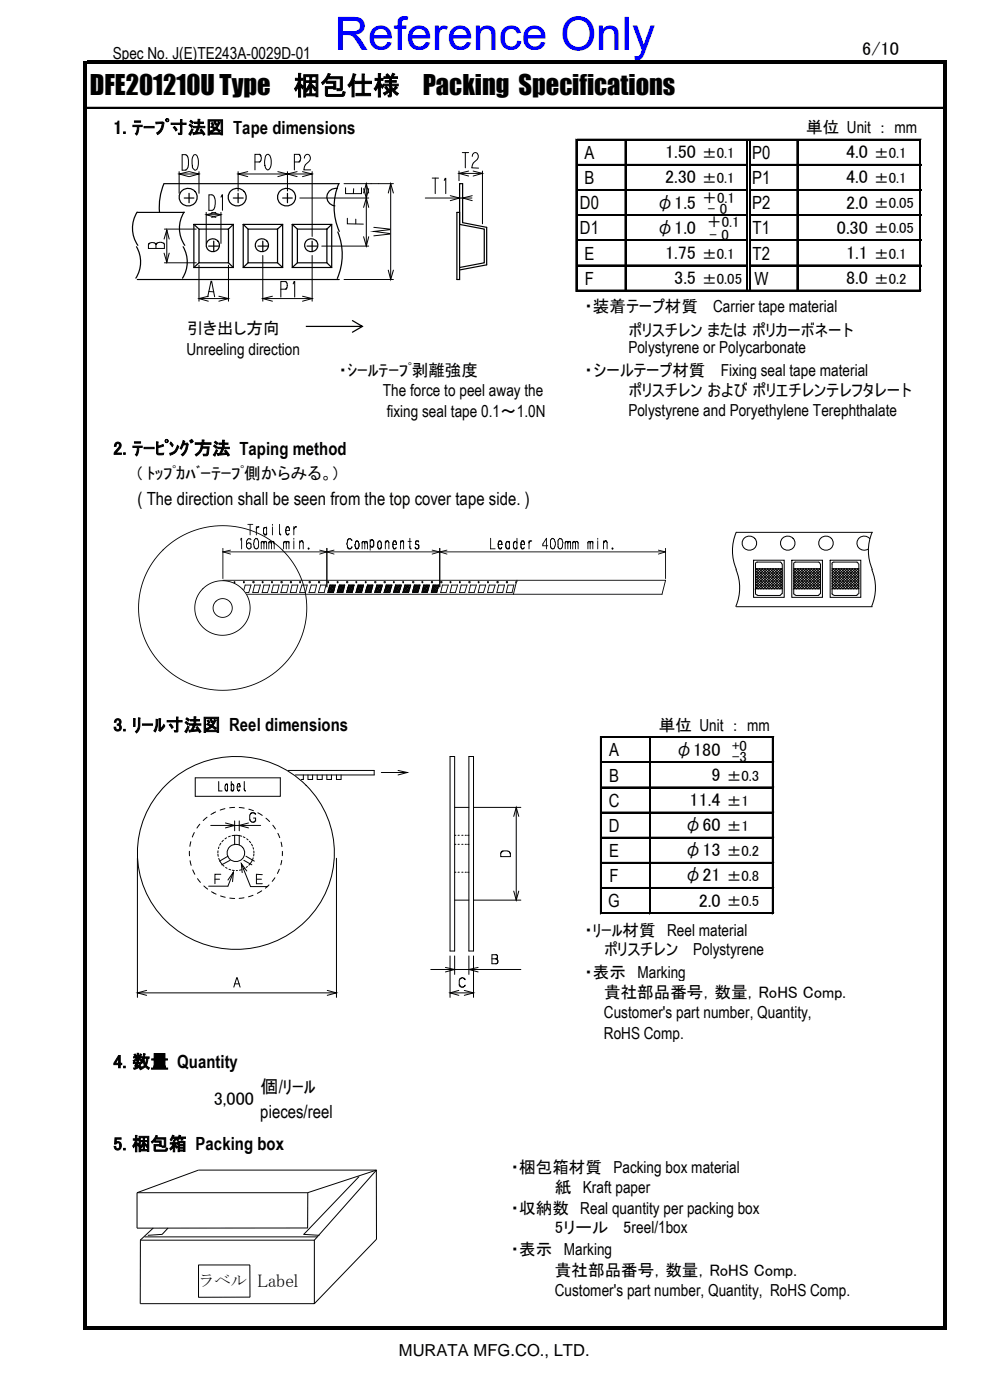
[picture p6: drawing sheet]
<svg xmlns="http://www.w3.org/2000/svg" width="212mm" height="300mm" viewBox="0 0 212 300" stroke-linecap="round" stroke-linejoin="round" font-family="sans-serif">
<defs><g id="words">
<text font-size="9.9" fill="#00f" x="71.7" y="10.6">Reference Only</text>
<g font-size="5.6">
<text x="19.2" y="20.3">DFE201210U Type</text>
<text x="62.9" y="20.3">梱包仕様</text>
<text x="90.6" y="20.3">Packing Specifications</text>
</g>
<g font-size="3.9">
<text x="184.7" y="11.8">6/10</text>
<text x="24.3" y="28.7">1. ﾃｰﾌﾟ寸法図 Tape dimensions</text>
<text x="125.2" y="34.1">A</text>
<text x="142.5" y="33.9">1.50</text>
<text x="161.2" y="34.1">P0</text>
<text x="181.3" y="33.9">4.0</text>
<text x="125.2" y="39.5">B</text>
<text x="142.5" y="39.3">2.30</text>
<text x="161.2" y="39.5">P1</text>
<text x="181.3" y="39.3">4.0</text>
<text x="124.2" y="44.9">D0</text>
<text x="140.5" y="44.7">φ1.5</text>
<text x="161.2" y="44.9">P2</text>
<text x="181.3" y="44.7">2.0</text>
<text x="124.2" y="50.3">D1</text>
<text x="140.5" y="50.1">φ1.0</text>
<text x="161.2" y="50.3">T1</text>
<text x="179.3" y="50.1">0.30</text>
<text x="125.2" y="55.6">E</text>
<text x="142.5" y="55.5">1.75</text>
<text x="161.2" y="55.6">T2</text>
<text x="181.3" y="55.5">1.1</text>
<text x="125.3" y="61">F</text>
<text x="144.4" y="60.9">3.5</text>
<text x="161.6" y="61">W</text>
<text x="181.3" y="60.9">8.0</text>
<text x="24.3" y="97.4">2. ﾃｰﾋﾟﾝｸﾞ方法 Taping method</text>
<text x="29.5" y="108.2">( The direction shall be seen from the top cover tape side. )</text>
<text x="24.3" y="156.7">3. ﾘｰﾙ寸法図 Reel dimensions</text>
<text x="144.6" y="162">φ180</text>
<text x="130.5" y="162.1">A</text>
<text x="130.5" y="167.5">B</text>
<text x="152.4" y="167.4">9</text>
<text x="130.4" y="172.9">C</text>
<text x="147.7" y="172.7">11.4</text>
<text x="130.4" y="178.3">D</text>
<text x="146.6" y="178.1">φ60</text>
<text x="130.5" y="183.7">E</text>
<text x="146.6" y="183.5">φ13</text>
<text x="130.6" y="189.1">F</text>
<text x="146.6" y="188.9">φ21</text>
<text x="130.3" y="194.5">G</text>
<text x="149.7" y="194.3">2.0</text>
<text x="24.3" y="228.9">4. 数量 Quantity</text>
<text x="45.8" y="236.8">3,000</text>
<text x="55.8" y="239.7">pieces/reel</text>
<text x="55.8" y="234.3">個/ﾘｰﾙ</text>
<text x="24.3" y="246.5">5. 梱包箱 Packing box</text>
<text x="55.2" y="275.7">Label</text>
</g>
<g font-size="3.5">
<text x="24.2" y="12.6">Spec No. J(E)TE243A-0029D-01</text>
<text x="172.7" y="28.6">単位 Unit ： mm</text>
<text x="40" y="71.7">引き出し方向</text>
<text x="125.2" y="66.9">・装着テープ材質</text>
<text x="134.7" y="71.9">ポリスチレン または ポリカーボネート</text>
<text x="152.8" y="66.9">Carrier tape material</text>
<text x="39.9" y="76">Unreeling direction</text>
<text x="134.6" y="75.7">Polystyrene or Polycarbonate</text>
<text x="72.6" y="80.5">・ｼｰﾙﾃｰﾌﾟ剥離強度</text>
<text x="125.2" y="80.5">・シールテープ材質</text>
<text x="154.4" y="80.5">Fixing seal tape material</text>
<text x="82" y="84.8">The force to peel away the</text>
<text x="82.8" y="89.3">fixing seal tape 0.1～1.0N</text>
<text x="134.6" y="89.3">Polystyrene and Poryethylene Terephthalate</text>
<text x="134.7" y="84.9">ポリスチレン および ポリエチレンテレフタレート</text>
<text x="29.5" y="102.7">( ﾄｯﾌﾟｶﾊﾞｰﾃｰﾌﾟ側からみる。)</text>
<text x="141.1" y="156.6">単位 Unit ： mm</text>
<text x="125.2" y="200.7">・ﾘｰﾙ材質 Reel material</text>
<text x="125.2" y="209.5">・表示 Marking</text>
<text x="129.4" y="204.7">ポリスチレン</text>
<text x="148.5" y="204.7">Polystyrene</text>
<text x="129.4" y="213.9">貴社部品番号，数量，RoHS Comp.</text>
<text x="129.4" y="218.3">Customer's part number, Quantity,</text>
<text x="129.4" y="222.8">RoHS Comp.</text>
<text x="109.4" y="251.3">・梱包箱材質 Packing box material</text>
<text x="118.9" y="255.7">紙 Kraft paper</text>
<text x="109.4" y="260.1">・収納数 Real quantity per packing box</text>
<text x="109.4" y="269">・表示 Marking</text>
<text x="118.9" y="264.2">5リール</text>
<text x="133.5" y="264.2">5reel/1box</text>
<text x="118.9" y="273.4">貴社部品番号，数量，RoHS Comp.</text>
<text x="118.9" y="277.7">Customer's part number, Quantity, RoHS Comp.</text>
<text x="85.5" y="290.6">MURATA MFG.CO., LTD.</text>
</g>
<text font-size="3.3" x="42.5" y="275.7">ラベル</text>
<g font-size="3.2">
<text x="150.4" y="33.9">±0.1</text>
<text x="187.3" y="33.9">±0.1</text>
<text x="150.4" y="39.3">±0.1</text>
<text x="187.3" y="39.3">±0.1</text>
<text x="150.5" y="43.4">＋0.1</text>
<text x="151.6" y="45.8">- 0</text>
<text x="187.3" y="44.7">±0.05</text>
<text x="151.5" y="48.7">＋0.1</text>
<text x="152" y="51.4">- 0</text>
<text x="187.3" y="50">±0.05</text>
<text x="150.4" y="55.4">±0.1</text>
<text x="187.3" y="55.4">±0.1</text>
<text x="150.4" y="60.8">±0.05</text>
<text x="187.3" y="60.8">±0.2</text>
<text x="156.9" y="161">+0</text>
<text x="155.7" y="167.3">±0.3</text>
<text x="156.9" y="163.3">-3</text>
<text x="155.7" y="172.7">±1</text>
<text x="155.7" y="178.1">±1</text>
<text x="155.7" y="183.5">±0.2</text>
<text x="155.7" y="188.9">±0.8</text>
<text x="155.7" y="194.2">±0.5</text>
</g>
</g></defs>
<g fill="none" stroke="#000" stroke-width=".21">
<path d="M18.7 23h183.4M38.4 36.8v4.6M38.4 37.3h4.2M39 36.5h.1M39 33.1h.8a2.55 2.55 0 0 1 .2 3.2l-.2 .2h-.8zM39.9 33.2h.1M40.4 36.8l-2 .5 2 .6M40.6 36.8l2 .5-2 .6M41.5 33.2a.47 .47 0 0 1 .7 .3 2.83 2.83 0 0 1-.3 3l-.4-.3a3.3 3.3 0 0 1 0-3zM42.6 36.8v4.6M51 36.8v4.1M51 37.3h15.9"/>
<path d="M53.1 36.8l-2.1 .5 2.1 .6M54.6 34.7h1.1l.2-.3 .1-.4a.71 .71 0 0 0-.5-.9h-.9v3.3M55.5 33.1h.1M55.5 34.7h.1M55.6 33.1h.1M55.6 34.7h.1M55.7 34.7h.1M55.8 34.5h.1M57.1 33.1h.4a2.51 2.51 0 0 1 0 3.3h-.2a2.76 2.76 0 0 1-.2-3.3zM59.5 36.8l2.1 .5-2.1 .6M61.6 36.8v4.1M63.1 34.7h.9a.93 .93 0 0 0-.1-1.6h-.8v3.3"/>
<path d="M63.7 36.8l-2.1 .5 2.1 .6M64 33.1h.1M64 34.7h.1M64.3 33.4h.1M64.8 36.8l2.1 .5-2.1 .6M65.2 33.9a.67 .67 0 0 1 .3-.7 .67 .67 0 0 1 .7 0 1 1 0 0 1 0 1.5l-.8 .6M65.4 35.4l-.3 1h1.5M66.9 36.8v13.9M73.7 39.4h10.6M78.5 39.4v13.3M83.7 39.4v20.5M92.6 38.2h1.4"/>
<path d="M93.2 38.2v3.3M95.2 38.7l.3-.5v3.3M98.3 36.7v2M98.3 37.2h5.1M99 32.7h1.4M99.7 32.7v3.3M100.4 36.7l-2.1 .5 2.1 .5M101.2 33.5a.67 .67 0 0 1 .3-.7 .67 .67 0 0 1 .7 0 1 1 0 0 1 0 1.4l-.8 .8M101.4 36.7l2 .5-2 .5M101.4 35l-.3 1h1.4M103.4 36.7v11.3M123.4 29.8v32.7"/>
<path d="M123.7 35.2h36.1M123.7 29.8h73.6M133.9 30.2v32.3M160.9 35.2h36.4M170.7 30.2v32.3M197 30.2v32.3M31.9 52.4h.1M31.9 52.2a.99 .99 0 0 1 1.5 .2 1.14 1.14 0 0 1 1.8 0v.8h-3.4zM32.1 52.1h.1M33 52.1h.1M33.3 52.2h.1M33.4 52.3h.1"/>
<path d="M33.4 52.4h.1M33.4 52.4v.8M35.2 51.2l.5-1.9 .5 1.9M35.2 52.2h.1M35.2 54.3l.5 1.9 .5-1.9M35.2 49.1h6.9M35.2 56.3h6.9M35.2 52.4h.1M35.7 49.3v6.9M42.6 56.8v7.8M44.2 46h3.1M44.2 45.5v6.7"/>
<path d="M44.8 45.1h.1M44.8 41.8h.7a2.41 2.41 0 0 1 .3 3l-.3 .3h-.7zM45.3 45.5l2 .5-2 .6M45.4 41.8h.1M45.4 45.1h.1M46.2 45.5l-2 .5 2 .6M47.3 42.3l.4-.5v3.3M47.3 45.5v6.7M48.9 56.8v7.8M56.3 54.8v9.8M64.2 42.4h14.8M66.9 54.8v9.8"/>
<path d="M68.9 52.7h10.1M73.7 59.9h10.6M74 40.2v1.3h3.4v-1.3M74.4 46.8v1.2h3.4M75.8 40.4l-.1 1.1M76.2 47v1M77.9 40.4l.6 2 .5-2M77.9 50.7l.6 2 .5-2M77.9 41.4l.6-2 .5 2M77.9 44.5l.6-2.1 .5 2.1M80.1 48.7l3.4 .4v.1l-3.4 .4 3.4 .4v.2l-3.4 .3M83.2 57.9l.5 2 .6-2"/>
<path d="M83.2 41.4l.5-2 .6 2M91.1 42.4h7.9M96.5 41.9l2 .5-2 .6M99.1 42.4h2M101.2 41.9l-2.1 .5 2.1 .6M123.7 40.6h36.1M123.7 46h36.1M123.7 51.4h36.1M123.7 56.8h36.1M160.9 40.6h36.4M160.9 46h36.4M160.9 51.4h36.4"/>
<path d="M160.9 56.8h36.4M42.6 64h6.3M44.5 63.6l.7-3.3h.1l.7 3.3M44.6 63.5l-2 .5 2 .6M44.8 62.5h1M46.9 63.5l2 .5-2 .6M56.3 64h10.6M58.4 63.5l-2.1 .5 2.1 .6M60.2 62h.9a1.05 1.05 0 0 0 0-1.7h-.9v3.4M61.1 60.3h.1M61.1 62h.1M61.3 60.5h.1"/>
<path d="M61.5 60.7h.1M62.8 60.8l.2-.5h.1v3.4M64.8 63.5l2.1 .5-2.1 .6M123.7 62.2h73.6M55 113.1h.1M55.1 113h.1M55.2 112.9h.1M55.3 112.9h.1M55.4 112.9h.1M55.5 112.9h.1M56 116.3h.1M56.1 116.1h.1"/>
<path d="M56.2 116h.1M56.3 116h.1M56.4 116h.1M56.5 116.1h.1M56.5 116.2h.1M56.5 114.2h.1M56.5 113.3h.1M56.5 116.3h.1M56.5 116.4h.1M56.5 114.4h.1M56.5 113.2h.1M56.6 116.1h.1"/>
<path d="M56.6 114.5h.1M56.6 113.1h.1M56.6 113h.1M56.7 116h.1M56.7 114.6h.1M56.7 113h.1M56.8 116h.1M56.8 114.6h.1M56.8 113h.1M56.9 116h.1M56.9 114.6h.1M56.9 113h.1"/>
<path d="M57 116.1h.1M57 116.2h.1M57 114.5h.1M57 113.1h.1M57.1 116.3h.1M57.1 116.4h.1M57.1 114.4h.1M57.1 113.2h.1M57.1 113.3h.1M57.6 116.3h.1M57.7 116.1h.1M57.8 116h.1"/>
<path d="M57.9 116h.1M58 116h.1M58.1 116.1h.1M58.1 116.2h.1M58.1 116.3h.1M58.2 116.3h.1M58.2 116.2h.1M58.3 116.1h.1M58.4 116h.1M58.5 116h.1M58.6 116h.1M58.6 116.1h.1"/>
<path d="M58.6 116.2h.1M58.6 116.3h.1M59.9 114.4h.1M59.9 114.3h.1M59.9 114.2h.1M60 114.5h.1M60 114.4h.1M60.1 114.6h.1M60.2 114.6h.1M60.8 116.2h.1M60.9 116.1h.1M61 116h.1"/>
<path d="M61.1 116h.1M61.2 116h.1M61.2 116.1h.1M61.3 116.2h.1M61.3 116.3h.1M61.3 116.4h.1M61.3 114.4h.1M61.3 113.1h.1M61.4 116.2h.1M61.4 114.5h.1M61.4 114.4h.1M61.4 112.9h.1"/>
<path d="M61.5 116.1h.1M61.5 114.5h.1M61.5 112.9h.1M61.6 116h.1M61.6 114.6h.1M61.6 112.9h.1M61.7 116h.1M61.7 114.6h.1M61.7 112.9h.1M61.8 116h.1M61.8 116.1h.1M61.8 114.5h.1"/>
<path d="M61.8 112.9h.1M61.9 116.1h.1M61.9 116.2h.1M61.9 116.3h.1M61.9 116.4h.1M61.9 114.4h.1M61.9 113h.1M61.9 113.1h.1M62 113.6h.1M62 113.7h.1M63 113.1h.1M63.1 113h.1"/>
<path d="M63.2 112.9h.1M63.3 112.9h.1M63.4 112.9h.1M63.5 112.9h.1M64.2 116.3h.1M64.3 116.1h.1M64.4 116h.1M64.5 115.9h.1M64.6 115.9h.1M64.7 115.9h.1M64.8 115.9h.1M64.9 116h.1"/>
<path d="M64.9 116.1h.1M64.9 116.2h.1M65 116.3h.1M66.2 117.6h.1M74.4 117.2h.1M74.4 117.1h.1M74.4 115.9h.1M74.5 117.3h.1M74.5 115.8h.1M74.6 117.5h.1M74.6 115.6h.1M74.7 115.5h.1"/>
<path d="M74.8 117.6h.1M74.8 115.5h.1M74.9 117.6h.1M74.9 115.5h.1M75 117.6h.1M75 115.5h.1M75.1 115.5h.1M75.2 117.5h.1M75.2 115.6h.1M75.3 117.4h.1M75.3 115.7h.1M75.4 115.8h.1"/>
<path d="M76.1 116.2h.1M76.1 117.3h.1M76.2 116.1h.1M76.2 116h.1M76.2 117.5h.1M76.2 117.4h.1M76.3 115.9h.1M76.3 117.6h.1M76.4 115.9h.1M76.4 117.6h.1M76.5 115.9h.1M76.5 117.6h.1"/>
<path d="M76.6 115.9h.1M76.6 116h.1M76.6 117.6h.1M76.7 116h.1M76.7 116.1h.1M76.7 117.5h.1M76.8 116.2h.1M76.8 117.3h.1M77.6 116.3h.1M77.7 116.1h.1M77.8 116h.1M77.9 116h.1"/>
<path d="M78 116h.1M78.1 116.1h.1M78.1 116.2h.1M78.1 116.3h.1M78.2 116.3h.1M78.2 116.2h.1M78.2 116.1h.1M78.3 116h.1M78.4 116h.1M78.5 116h.1M78.6 116.1h.1M78.6 116.2h.1"/>
<path d="M78.6 116.3h.1M79.4 115.9h.1M79.4 115.8h.1M79.4 117.2h.1M79.4 117.1h.1M79.5 115.8h.1M79.5 117.2h.1M79.6 115.8h.1M79.6 117.3h.1M79.7 115.7h.1M79.7 117.3h.1M79.8 115.8h.1"/>
<path d="M79.8 117.3h.1M79.9 115.8h.1M79.9 117.2h.1M80 115.9h.1M80 117.1h.1M80.1 116.3h.1M80.1 116.9h.1M81 116.2h.1M81 116.1h.1M81 117.4h.1M81 117.3h.1M81.1 116h.1"/>
<path d="M81.1 117.5h.1M81.2 115.9h.1M81.2 117.6h.1M81.3 115.9h.1M81.3 117.6h.1M81.4 115.9h.1M81.4 117.6h.1M81.5 116h.1M81.5 117.5h.1M81.6 116.1h.1M81.6 116.2h.1M81.6 117.3h.1"/>
<path d="M81.6 117.4h.1M82.8 115.9h.1M82.9 115.9h.1M83 115.9h.1M83.1 115.9h.1M83.2 116h.1M83.2 116.1h.1M83.3 116.2h.1M83.3 116.3h.1M84.3 117.4h.1M84.3 117.3h.1M84.3 116.1h.1"/>
<path d="M84.3 116h.1M84.4 117.5h.1M84.4 115.9h.1M84.5 117.6h.1M84.5 115.9h.1M84.6 117.6h.1M84.6 115.9h.1M84.7 117.6h.1M84.7 115.9h.1M84.7 117.5h.1M84.7 116h.1M84.8 117.3h.1"/>
<path d="M84.8 117.4h.1M84.8 116.1h.1M84.9 116.6h.1M84.9 116.7h.1M85.8 116.3h.1M85.9 116.1h.1M86 116h.1M86.1 115.9h.1M86.3 115.9h.1M86.4 115.9h.1M86.4 116h.1M86.5 116h.1"/>
<path d="M86.5 116.1h.1M86.5 116.2h.1M86.5 116.3h.1M87.8 117.4h.1M87.9 117.5h.1M88 117.6h.1M89 117.3h.1M89.1 117.4h.1M89.1 117.5h.1M89.1 116.6h.1M89.1 116.5h.1M89.1 116.4h.1"/>
<path d="M89.1 116.3h.1M89.1 116.2h.1M89.1 116.1h.1M89.1 116h.1M89.2 116.7h.1M89.2 115.9h.1M89.3 117.6h.1M89.3 116.7h.1M89.3 115.9h.1M89.4 117.6h.1M89.4 116.7h.1M89.4 115.9h.1"/>
<path d="M89.5 116.8h.1M89.5 115.9h.1M89.6 117.5h.1M89.6 116.9h.1M89.6 116.8h.1M89.6 116h.1M89.7 117.4h.1M89.7 117.3h.1M89.7 117.2h.1M89.7 117.1h.1M89.7 117h.1M89.7 116.9h.1"/>
<path d="M89.7 116.1h.1M106.8 117.3h.1M106.8 116.1h.1M106.9 117.5h.1M106.9 117.4h.1M106.9 116h.1M107 117.6h.1M107 115.9h.1M107.1 117.6h.1M107.1 115.9h.1M107.2 117.6h.1M107.2 115.9h.1"/>
<path d="M107.3 117.5h.1M107.3 115.9h.1M107.4 117.4h.1M107.4 117.5h.1M107.4 116h.1M107.4 116.1h.1M107.5 116.3h.1M107.5 116.6h.1M107.5 116.7h.1M108.5 117.4h.1M108.5 117.3h.1M108.5 116.3h.1"/>
<path d="M108.6 117.5h.1M108.6 116.1h.1M108.6 117.6h.1M108.6 116h.1M108.7 117.6h.1M108.7 116h.1M108.8 117.6h.1M108.8 116h.1M108.9 117.5h.1M108.9 117.6h.1M108.9 116.1h.1M109 117.4h.1"/>
<path d="M109 116.2h.1M109.1 116.3h.1M110.1 117.4h.1M110.1 117.3h.1M110.1 116.4h.1M110.1 116.3h.1M110.1 116.2h.1M110.2 117.5h.1M110.2 116.1h.1M110.3 117.6h.1M110.3 116h.1M110.4 117.6h.1"/>
<path d="M110.4 116h.1M110.5 117.6h.1M110.5 116h.1M110.6 117.5h.1M110.6 116.1h.1M110.7 117.4h.1M110.7 116.2h.1M110.8 117.3h.1M111.7 117.4h.1M111.7 116.1h.1M111.7 116h.1M111.8 117.5h.1"/>
<path d="M111.8 115.9h.1M111.9 117.6h.1M111.9 115.9h.1M112 117.6h.1M112 115.9h.1M112.1 117.6h.1M112.1 115.9h.1M112.2 117.5h.1M112.2 116h.1M112.3 117.3h.1M112.3 117.4h.1M112.3 116.1h.1"/>
<path d="M112.4 116.6h.1M112.4 116.7h.1M113.6 115.9h.1M113.7 115.9h.1M113.8 115.9h.1M113.9 115.9h.1M117.1 115.4h.1M121.1 116.3h.1M121.2 116.2h.1M121.2 116.1h.1M121.3 116h.1M121.4 116h.1"/>
<path d="M121.5 116h.1M121.6 116.1h.1M121.6 116.2h.1M121.7 116.2h.1M121.7 116.3h.1M121.7 116.4h.1M121.7 116.1h.1M121.8 116h.1M121.9 116h.1M122 116h.1M122.1 116.1h.1M122.2 116.2h.1"/>
<path d="M122.2 116.3h.1M122.2 116.4h.1M122.7 116.3h.1M122.8 116.1h.1M122.9 116h.1M123 116h.1M123.1 116h.1M123.2 116.1h.1M123.2 116.2h.1M123.3 116.3h.1M123.3 116.4h.1M123.3 116.2h.1"/>
<path d="M123.4 116.1h.1M123.5 116h.1M123.6 116h.1M123.7 116h.1M123.8 116.1h.1M123.8 116.2h.1M123.9 116.3h.1M123.9 116.4h.1M126 116.3h.1M126 116.2h.1M126 116.1h.1M126.1 116h.1"/>
<path d="M126.2 116h.1M126.3 116h.1M126.3 116.1h.1M126.4 116.1h.1M126.4 116.2h.1M126.4 116.3h.1M126.4 116.4h.1M126.5 116.3h.1M126.5 116.2h.1M126.6 116.1h.1M126.7 116h.1M126.8 116h.1"/>
<path d="M126.9 116h.1M126.9 116.1h.1M127 116.1h.1M127 116.2h.1M127 116.3h.1M127 116.4h.1M129.5 116h.1M129.6 115.9h.1M129.7 115.9h.1M129.8 115.9h.1M129.9 115.9h.1M130 116h.1"/>
<path d="M130 116.1h.1M130.1 116.2h.1M130.1 116.3h.1M131.3 117.6h.1M186.3 115.4a1.54 1.54 0 0 0-2.1-.2 1.54 1.54 0 0 0-.3 2.1 1.54 1.54 0 0 0 2.1 .4M157.7 122.1a10 10 0 0 1-.1 7.9M157.7 130h29.2M157.8 122.1a9.9 9.9 0 0 1-.1-8h29.1a10 10 0 0 0 .1 8M161.4 120.1h6.6v7.9h-6.6zM161.9 121.9h5.7M162.1 121.9l4.4 4.3 1.1-1.1M162.2 121.9l-.3 .4 4 3.9 1.7-1.6"/>
<path d="M162.3 127.6h4.9M162.7 121.9l4.4 4.3 .5-.5M162.8 121.9l-.9 .9 3.4 3.4 2.3-2.2M163.2 121.9l4.4 4.2M163.4 121.9l-1.5 1.5 2.9 2.8 2.8-2.8M163.8 121.9l3.8 3.7M164 121.9l-2.1 2.1 2.3 2.2 3.4-3.3M164.4 121.9l3.2 3.1M164.5 121.9l-2.6 2.6 1.7 1.7 4-3.9M165 121.9l2.6 2.6M165.6 121.9l2 2M166.1 121.9l1.5 1.4"/>
<path d="M166.3 121.9l-4.4 4.3h5.7M166.7 121.9l.9 .9M166.8 121.9l-4.4 4.3-.5-.6 3.8-3.7M167.3 121.9l.3 .3M167.4 121.9l-4.4 4.3-1.1-1.1 3.2-3.2M167.5 127.2l-.3 .3M167.5 120.9l-.3-.4-5.3 .1v6.7l.4 .2M167.6 120.9v6.3M169.6 120.1h6.6v7.9h-6.6zM170 121.9h5.8M170.3 121.9l4.4 4.3 1.1-1.1M170.4 121.9l-.4 .4 4.1 3.9 1.7-1.6"/>
<path d="M170.5 127.6h4.9M170.8 121.9l4.5 4.3 .5-.5M171 121.9l-1 .9 3.5 3.4 2.3-2.2M171.4 121.9l4.4 4.2M171.6 121.9l-1.6 1.5 2.9 2.8 2.9-2.8M172 121.9l3.8 3.7M172.2 121.9l-2.2 2.1 2.4 2.2 3.4-3.3M172.6 121.9l3.2 3.1M172.7 121.9l-2.7 2.6 1.8 1.7 4-3.9M173.2 121.9l2.6 2.6M173.7 121.9l2.1 2M174.3 121.9l1.5 1.4"/>
<path d="M174.5 121.9l-4.5 4.3h5.8M174.9 121.9l.9 .9M175.1 121.9l-4.5 4.3-.6-.6 3.9-3.7M175.5 121.9l.3 .3M175.6 121.9l-4.4 4.3-1.2-1.1 3.3-3.2M175.7 127.2l-.3 .3M175.7 120.9l-.3-.4-5.3 .1v6.7l.3 .2M175.8 120.9v6.3M177.8 120.1h6.6v7.9h-6.6zM178.3 121.9h5.7M178.5 121.9l4.4 4.3 1.1-1.1M178.6 121.9l-.3 .4 4 3.9 1.7-1.6"/>
<path d="M178.6 127.6h5M179 121.9l4.5 4.3 .5-.5M179.2 121.9l-.9 .9 3.4 3.4 2.3-2.2M179.6 121.9l4.4 4.2M179.8 121.9l-1.5 1.5 2.9 2.8 2.8-2.8M180.2 121.9l3.8 3.7M180.4 121.9l-2.1 2.1 2.3 2.2 3.4-3.3M180.8 121.9l3.2 3.1M180.9 121.9l-2.6 2.6 1.7 1.7 4-3.9M181.4 121.9l2.6 2.6M181.9 121.9l2.1 2M182.5 121.9l1.5 1.4"/>
<path d="M182.7 121.9l-4.4 4.3h5.7M183.1 121.9l.9 .9M183.3 121.9l-4.5 4.3-.5-.6 3.8-3.7M183.7 121.9l.3 .3M183.8 121.9l-4.4 4.3-1.1-1.1 3.2-3.2M183.9 127.2l-.3 .3M183.9 120.9l-.3-.4-5.3 .1-.1 6.7 .4 .2M184 120.9v6.3M186.8 122.1a10 10 0 0 1-.1 7.9M128.6 157.9v38M129 157.9h36.8M139.1 158.2v37.7"/>
<path d="M165.5 158.2v37.7M35.6 168.2a21.2 21.2 0 0 1 22.1-4.8 21.2 21.2 0 0 1 13.9 17.7 21.1 21.1 0 0 1-10.8 19.8 21.1 21.1 0 0 1-22.4-1.2 20.4 20.4 0 0 1-2.8-31.5zM41.6 178.4l-.4 1M41.8 166.7h18.3v4h-18.3zM42.8 176.7l-.6 .8M44.4 175.1l-.9 .8M45.2 176.9h10.6M46.2 174l-1 .6M46.9 167.5v2h.7M48.2 173.3l-1 .3M48.2 169.1h.1M48.3 169.3h.1"/>
<path d="M48.3 168.3h.1M48.3 168.2h.1M48.3 176.4l2 .5-2 .5M48.4 169.4h.1M48.4 168.1h.1M48.5 169.5h.1M48.5 168.1h.1M48.5 179.6l-.3 .2M48.6 169.5h.1M48.6 168h.1M48.6 168.1h.1M48.7 169.4h.1"/>
<path d="M48.7 168.1h.1M48.7 168.2a.33 .33 0 0 0-.4 0 .33 .33 0 0 0-.1 .4v.5a.32 .32 0 0 0 .1 .3 .32 .32 0 0 0 .4 0v-.1M48.7 169.3h.1M48.7 168.2h.1M48.7 168.3h.1M48.7 168v1.5M49.3 179.2l-.3 .2M49.6 168.4h.1M49.6 168.3h.1M49.6 169.3h.1M49.6 168.3a.28 .28 0 0 1 .3-.2 .28 .28 0 0 1 .2 .3l-.1 .9a.23 .23 0 0 1-.2 .2 .23 .23 0 0 1-.2-.2M49.6 167.5v2"/>
<path d="M49.6 168.2h.1M49.6 168.1h.1M49.6 169.4h.1M49.7 168.1h.1M49.7 169.5h.1M49.8 168h.1M49.8 169.5h.1M49.9 168.1h.1M49.9 169.4h.1M50 168.2h.1M50 168.3h.1M50 169.3h.1"/>
<path d="M50.1 168.4h.1M50.1 169.2h.1M50.2 179l-.5 .1M50.3 173l-1.1 .1M50.3 175.9v2.2M50.8 168.6h.6l-.1-.3a.24 .24 0 0 0-.1-.3 .24 .24 0 0 0-.3 .1 1.11 1.11 0 0 0 .3 1.4l.1-.2M50.9 169.3h.1M50.9 168.2h.1M50.9 168.1h.1M51 169.4h.1M51 169.3h.1M51 168h.1"/>
<path d="M51.1 169.5h.1M51.1 167.9h.1M51.2 169.5h.1M51.2 167.9h.1M51.2 179.1l-.9-.1v2M51.3 173.1l1 .1M51.3 169.4h.1M51.3 167.9h.1M51.3 168h.1M51.3 175.9v2.2M51.3 179v2M51.3 169.3h.1"/>
<path d="M51.3 168.1h.1M51.3 168.2h.1M51.3 179.1l.5 .1M51.4 168.4h.1M51.4 168.6h.1M52.1 179.4l.4 .1M52.3 169.3h.1M52.3 169.2h.1M52.3 169.1h.1M52.3 169h.1M52.3 167.5v1.8l.3 .2M52.4 169.4h.1"/>
<path d="M52.4 169.3h.1M52.5 169.5h.1M52.5 169.4h.1M52.9 179.8l.2 .2M53.2 176.4l-1.9 .5 1.9 .5M53.3 173.4l1 .4M53.6 175.9h.1M53.6 174.6h.1M53.7 175.9h.1M53.7 174.4h.1M53.8 176h.1M53.9 176.1h.1"/>
<path d="M54 176.2h.1M54 174.2h.1M54.2 176.2h.1M54.2 174.2h.1M54.3 176.2h.1M54.4 176.2h.1M54.5 176.1h.1M54.6 176h.1M54.7 175.9h.1M54.8 175.7h.1M54.8 175.8h.1M54.8 174.5h.1"/>
<path d="M54.8 174.5a.68 .68 0 0 0-.9-.3 .68 .68 0 0 0-.4 .9 .88 .88 0 0 0 .4 1l.5 .1 .4-.3v-.6h-.5M55.2 174.2l1 .6M57 175.4l.8 .7M58.4 176.9l.6 .8M59.5 178.6l.4 .9M61.8 165.1h18.4v1h-16.9M65 166.1v1h-.5M66 166.1v1h1v-1M68 166.1v1h1v-1M70 166.1v1h1v-1M72.1 166.1v1h1v-1M81.7 165.6h5.6"/>
<path d="M85.3 165.1l2 .5-2 .5M96.4 162.1h1v41.7h-1zM97.4 173h3.1M97.4 179h.3M98.1 179h.3M98.9 179h.3M99.6 179h.3M100.2 179h.3M100.5 162.1h.9v41.7h-.9zM101.4 173h10.2M110.1 175l.5-2 .5 2M110.6 173v19.9"/>
<path d="M129 163.3h36.8M129 168.7h36.8M129 174h36.8M129 179.4h36.8M29.4 183.9v29.9M40.6 182.5v.9M40.7 184.5l.2 1M40.9 180.4l-.2 1M41.3 186.4l.4 1M42.3 188.3l.6 .8M43.7 189.9l.8 .7M45.3 191.1l1 .5"/>
<path d="M46 188.4h1M46.7 183.1v.4M46.7 182.3v.5M46.9 184l.1 .3M46.9 181.5l-.1 .4M47 184.4l.6 .9M47.3 192l.9 .3M47.3 187.4h-1.3v2M47.3 180.7l-.2 .5M47.7 185.3l.3 .3M47.9 180.1l-.4 .3M48.3 185.9l.3 .2"/>
<path d="M48.8 188.6l1.2-1.7-.2 2.1M48.8 183.5l-1.8 1.1M49.1 186.3l.3 .1M49.2 192.5l1.1 .1M49.3 184.4l-1.8 1M49.8 186.5l.4 .1M50 186.9l-1.2 3h-4.1M50.9 186.6h-.3M51.7 185.1l2 4.9h3.7M51.7 186.4l-.4 .1M52.2 184.4l1.7 1M52.3 192.4l-1.1 .1"/>
<path d="M52.4 186.1l-.4 .2M52.7 183.5l1.8 1.1M52.9 186.7l-1.2-1.6 .2 1.9M53 185.7l-.3 .2M53.4 180.3l.3 .3M53.6 185.1l-.3 .3M53.9 180.9l.2 .4M54.1 184.3l-.5 .7M54.2 191.9l-1 .3M54.2 181.7l.1 .3M54.2 183.9l-.1 .3M54.4 182.4v.4"/>
<path d="M54.4 183l-.1 .5M54.9 188.4h1.1M56.1 190.9l-1 .6M56.2 187.5l-1.3-.1v2h1.3M57.6 189.7l-.7 .7M58.9 188.1l-.6 .8M59.8 186.3l-.4 .9M60.2 180.5l.2 .9M60.4 184.4l-.2 1M60.5 182.5v.9M72.1 183.9v29.9M97.4 192.9h3.1"/>
<path d="M97.4 181h.3M97.4 186.9h.3M98.1 181h.3M98.1 186.9h.3M98.9 181h.3M98.9 186.9h.3M99.6 181h.3M99.6 186.9h.3M100.2 181h.3M100.2 186.9h.3M101.4 192.9h10.2M107.3 183h.1"/>
<path d="M107.3 182.9h.1M107.4 182.7h.1M107.5 182.5a1.79 1.79 0 0 1 1.7 .1l.1 .3v.7h-2v-.8zM108.9 182.5h.1M109.1 182.5h.1M109.2 182.6h.1M109.3 183.6h.1M109.3 183h.1M110.1 191l.5 1.9 .5-1.9M129 184.8h36.8M129 190.2h36.8M129 195.6h36.8"/>
<path d="M29.4 212.8h42.7M31.4 212.3l-2 .5 2 .5M50.1 211.6l.6-2.1 .7 2.1M50.3 210.9h1M70.1 212.3l2 .5-2 .5M92.3 207.8h19.3M95.4 207.3l2 .5-2 .5M96.4 204.9v8.9M96.4 212.8h5M97.4 204.9v3.9M98.3 212.3l-1.9 .5 1.9 .5M98.4 211h.1"/>
<path d="M98.5 210h.1M98.6 209.8h.1M98.8 211.5h.1M98.8 211.6h.1M98.8 209.6h.1M99 211.6h.1M99 209.5h.1M99.1 211.6h.1M99.1 209.5h.1M99.3 209.6h.1M99.4 211.5h.1M99.5 212.3l1.9 .5-1.9 .5"/>
<path d="M99.6 210a.65 .65 0 0 0-.7-.4 .65 .65 0 0 0-.5 .6 .94 .94 0 0 0 .6 1.4l.6-.2v-.3M100.5 204.9v3.9M101.4 204.9v8.9M102.4 207.3l-1.9 .5 1.9 .5M105.4 205.5h1l.2-.2v-.5l-.2-.2h-1v2h1l.2-.3v-.5l-.3-.3M106.2 204.6h.1M106.2 205.5h.1M106.2 206.6h.1M106.3 204.6h.1M106.3 205.5h.1M106.3 206.6h.1M106.4 204.6h.1"/>
<path d="M106.4 205.5h.1M106.4 205.6h.1M106.4 206.6h.1M106.5 204.7h.1M106.5 205.4h.1M106.5 206.5h.1M106.6 204.8h.1M106.6 204.9h.1M106.6 205h.1M106.6 205.1h.1M106.6 205.2h.1M106.6 205.3h.1"/>
<path d="M106.6 205.7h.1M106.6 205.8h.1M106.6 206.4h.1M106.6 205.9h.1M106.6 206h.1M106.6 206.1h.1M106.6 206.2h.1M29.4 255.6v7.6h36.5M29.4 255.6h36.5v7.6M76.9 252.2l-11.9 12.4 3.4 .2M80.6 250.8l.1 14.8M80.7 250.8h-38.2l-13.1 4.8"/>
<path d="M80.7 250.8l-14.8 4.8M80.7 250.8l-13.4 15M30.9 265.1h37.1M32.8 263.2l-2.8 2.6h37.3v13.6h-37.3l.1-13.6M36 263.2l-1.3 1.4-3 .2M53.6 271.1h-11.1v6.9h11.1l-.1-6.9M80.7 265.6l-13.4 13.8"/>
<circle cx="160.5" cy="116.4" r="1.53"/>
<circle cx="168.8" cy="116.4" r="1.53"/>
<circle cx="177" cy="116.4" r="1.53"/>
<circle cx="50.5" cy="182.8" r="1.86"/>
</g>
<g fill="none" stroke="#000" stroke-width=".34">
<path d="M18.6 23.1h183.5M123.5 29.8v32.7M123.7 35.4h36.1M134 30.2v32.3M160 30.2v31.9M160.7 30.2v31.9M160.9 35.4h36.4M170.9 30.2v32.3M197.2 30.2v32.3M123.7 40.8h36.1M123.7 46.1h36.1M123.7 51.5h36.1"/>
<path d="M123.7 56.9h36.1M160.9 40.8h36.4M160.9 46.1h36.4M160.9 51.5h36.4M160.9 56.9h36.4M123.7 62.3h73.6M128.8 157.9v38M129 158h36.8M165.6 158.2v37.7M129 163.4h36.8M129 168.8h36.8M129 174.2h36.8"/>
<path d="M129 179.6h36.8M129 185h36.8M129 190.4h36.8M129 195.7h36.8"/>
</g>
<g fill="#000">
<path d="M18.6 13h184.2v.7h-184.2z" fill-rule="evenodd"/>
<path d="M18 13h.6v271.9h-.6z" fill-rule="evenodd"/>
<path d="M18.6 284.2h184.2v.7h-184.2z" fill-rule="evenodd"/>
<path d="M202.1 13.7h.7v271.2h-.7z" fill-rule="evenodd"/>
</g>
<path d="M123.7 30h73.6M139.3 158.2v37.7" fill="none" stroke="#000" stroke-width=".35"/>
<g fill="#000">
<path d="M34.9 117.8l.1 .1-1.8 2-1.4 2.3-1 2.3-.7 2.5-.3 2.5 .1 2.5 .4 2.5 .8 2.4 1.2 2.3 1.5 2.2 1.9 1.9 2.1 1.7 2.4 1.2 2.4 .9 2.5 .6 2.6 .2 2.6-.2 2.5-.6 2.5-.9 2.3-1.2 2.1-1.7 1.9-1.9 1.5-2.2 1.2-2.3 .8-2.4 .4-2.5 .1-2.5-.3-2.5-.7-2.5-1-2.3-1.4-2.2-1.8-2.2a17.6 17.6 0 0 1 4.3 18.6 17.6 17.6 0 0 1-15.3 11.6 17.7 17.7 0 0 1-18-9.9 17.7 17.7 0 0 1 3.5-20.3zM47.7 118.2l22.4 .1-22.3 .1zM47.7 118.2l1.8 .6-1.8-.4zM47.7 118.2l1.8-.3-1.7 .5zM51.6 115.3l.2 .1-.2 .4zM51.6 115.3l.3 .1-.2 .1zM51.7 115.3l.2 .1-.1 2.3zM52.8 117.1l.2 .3zM52.8 116h.1l-.1 .3zM52.8 116.2h.1l-.1 .7zM52.8 116.7l.1 .1-.1 .5zM52.8 117.3l.4 .3z"/>
<path d="M52.8 115.8h.2l-.2 .3h-.1zM52.9 116.5l.2 .1-.3 .3zM52.9 115.6h.2l-.2 .3h-.1zM53 112.3l1.3 .1-1.2 .1zM53 117.5l.3 .2zM52.9 116.4h.3l-.2 .2zM53.1 117.6h.5l-.4 .1zM52.9 115.6l.4-.2-.2 .3zM53.1 116.3l.2-.1 .1 .1-.3 .2zM53.3 115.4l.4 .1-.3 .1zM53.1 115.4l.4 .1-.3 .1zM53.4 117.6l.3-.1-.2 .2z"/>
<path d="M53.2 116.3l.4 .2zM53.5 112.3l.2 .1-.1 2.3zM53.5 117.5l.3-.2-.1 .3zM53.4 116.3l.3 .1-.2 .1zM53.5 115.4l.3 .3zM53.7 117.1l.2 .1-.1 .2zM53.7 116.7l.2 .1-.1 .5zM53.7 116.5l.2 .1-.1 .3zM53.5 116.3l.3 .4zM54.3 116.3l.1 .1-.1 .4zM54.4 116l.1 .2-.2 .3zM54.4 115.8h.1l-.1 .4z"/>
<path d="M54.4 117l.1 .1-.1 .2zM54.3 116.6l.1 .1 .1 .5zM54.5 115.6h.1l-.1 .3h-.1zM54.5 115.6l.3-.2-.2 .3zM54.4 117.2l.2 .2zM54.5 117.3l.2 .3zM54.7 115.4h.2l-.2 .2zM54.5 117.5l.4 .2zM54.9 112.8l.1 .1-.1 1.8zM54.9 113.2l.2-.1-.2 .2zM54.7 115.3l.4 .2zM54.9 113.1l.3-.1-.2 .2z"/>
<path d="M54.9 115.4l.3 .1-.2 .1zM54.8 117.6h.3l-.3 .1zM55 113l.3-.1-.2 .2zM55.1 115.4l.2 .3zM55.1 112.9h.3l-.2 .1zM55 117.5l.2-.1 .1 .2-.3 .1zM55.2 115.6l.2 .5zM55.2 112.8l.3 .1h-.2zM55.2 117.3h.2l-.2 .3h-.1zM55.3 112.9h.3l-.2 .1zM55.4 117l.1 .1-.2 .3zM55.3 116h.2l-.1 .4z"/>
<path d="M55.3 116.3h.2l-.1 .6zM55.3 116.7l.2 .1-.1 .4zM55.9 116.3l.2 .1-.1 1.3zM55.9 116.2h.3l-.2 .1zM56 116.1h.3l-.2 .1zM56.1 116h.3l-.2 .1zM56.2 116h.3l-.2 .1zM56.4 113.9l.1 .1v.3zM56.4 113.3l.2-.1-.1 .2zM56.3 116l.2 .2zM56.5 116.2l.2-.1-.2 .2zM56.4 116.2l.2 .2z"/>
<path d="M56.4 114.3l.2 .1h-.1zM56.5 113.1h.2l-.2 .1zM56.6 116.1l.2-.1-.2 .2zM56.5 114.4l.2 .2zM56.5 116.3l.1 .1-.1 1.3zM56.6 113h.2l-.2 .1zM56.7 116h.2l-.2 .1zM56.6 114.6h.2l-.2 .1zM56.7 113h.2l-.2 .1zM56.8 116h.2l-.2 .1zM56.7 114.6h.2l-.2 .1zM56.8 113h.2l-.2 .1z"/>
<path d="M56.8 114.6h.2l-.2 .1zM56.9 116l.2 .2zM56.9 113l.2 .2zM56.9 114.5h.2l-.2 .1zM57 116.2l.2 .2zM57 113.1l.2 .2zM57 116.1h.1v.2h-.1zM57 114.4h.2l-.2 .1zM57 114.4h.1v.2h-.1zM57.1 116.3l.1 .1-.1 1.3zM57.1 112.9h.1l-.1 1.8zM57.5 116.3l.2 .1-.1 1.3z"/>
<path d="M57.5 116.2h.3l-.2 .1zM57.6 116.1l.3-.1-.2 .2zM57.7 116h.3l-.2 .1zM57.8 116h.3l-.2 .1zM57.9 116.1h.3l-.2 .1zM58 116.3l.3 .1-.2 .1zM58.1 116.2l.3-.1-.2 .2zM58.2 116.1l.3-.1-.2 .2zM58.1 116.3l.2 .1-.1 1.3zM58.3 112.9h.2l-.1 1.8zM58.3 112.3l.2 .1-.1 .3zM58.3 116h.3l-.2 .1z"/>
<path d="M58.4 116h.2l-.1 .1zM58.5 116.1h.2l-.1 .1zM58.6 116.3l.2 .1-.2 .1zM58.7 116.3l.1 .1-.1 1.3zM59.8 112.3l.2 .1-.1 1.7zM59.8 114.4h.3l-.2 .1zM59.9 114.5h.3l-.2 .1zM60 114.6h.3l-.2 .1zM34.9 117.8a18.2 18.2 0 0 1 25.7 .1l-3-2.2-3.1-1.6-3.3-1-3.4-.3-3.5 .3-3.3 .9-3.1 1.6-2.9 2.3zM60.7 116.3l.1 .1v1.3zM60.7 116.3h.2l-.1 .1zM60.8 116.1h.2l-.2 .1z"/>
<path d="M60.9 116.1l.2-.1-.2 .2zM61 116h.2l-.2 .1zM61.1 116h.2l-.2 .1zM61.2 113.9l.1 .1-.1 .3zM61.2 113.2h.2l-.1 .3-.2-.1zM61.2 116.1h.2l-.2 .1zM61.2 114.1l.2 .2zM61.3 116.3h.2l-.2 .1zM61.3 113h.2l-.2 .1zM61.3 116.3l.1 .1-.1 1.3zM61.4 116.1h.2l-.2 .1zM61.3 114.4h.2l-.2 .1z"/>
<path d="M61.4 112.9h.2l-.2 .1zM61.4 112.9h.3l-.2 .1zM61.5 116h.2l-.2 .1zM61.4 114.5h.2l-.2 .1zM61.5 116h.3l-.2 .1zM61.5 114.6h.2l-.2 .1zM61.5 112.8l.3 .1h-.2zM61.6 116h.3l-.2 .1zM61.5 114.6h.3l-.2 .1zM61.6 112.9h.3l-.2 .1zM61.7 116.1h.3l-.2 .1zM61.6 114.6l.3-.1-.2 .2z"/>
<path d="M61.7 112.9l.3 .2zM61.7 114.5l.3-.1-.2 .2zM61.8 113.1l.3 .2zM61.8 116.3l.2 .1-.1 1.3zM61.2 113.6l.9 .1-.9 .1zM62.9 115.9h.1v1.8zM62.9 115.3l.1 .1v.3zM62.9 112.8l.1 .1v1.8zM62.9 113.3l.2-.1-.1 .2zM63 113.1l.2-.1-.2 .2zM63.1 113l.2-.1-.2 .2zM63.2 112.9h.2l-.2 .1z"/>
<path d="M63.3 112.8l.2 .1h-.2zM63.4 112.9h.2l-.2 .1zM64.1 115.9h.2l-.1 1.8zM64.1 116.3l.3-.1-.2 .2zM64.2 116.1l.3-.1-.2 .2zM64.3 116l.3-.1-.2 .2zM64.5 115.9l.3-.1-.2 .2zM64.7 116h.3l-.2 .1zM64.8 116.2l.2 .2zM64.9 116.3h.2l-.1 1.4zM66 117.4h.2l.1 .2-.3-.1zM66 117.4h.1v.2l.1-.2 .1 .1a.21 .21 0 0 1-.3 .3 .21 .21 0 0 1 0-.4z"/>
<path d="M68.4 118.7l1.7-.4-1.6 .5zM68.4 117.8l1.7 .5-1.6-.3zM70 118.2l24.3 .1-24.3 .1zM70 118.2l1.6 .6-1.6-.4zM69.9 118.2l1.7-.3-1.5 .5zM74.3 116.4l.1 .1-.1 .3zM74.3 116.2h.2l-.1 .3-.2-.1zM74.4 117h.1v.2h-.1zM74.4 116.8l.1 .1-.1 .3zM74.4 116h.1l-.1 .3zM74.4 115.8h.1v.2h-.1zM74.3 116.6l.2 .4z"/>
<path d="M74.4 115.8h.2l-.2 .1zM74.4 117.2l.2 .2zM74.5 115.6l.2 .1-.2 .1zM74.5 115.5h.3l-.2 .2zM74.5 117.4h.2l-.2 .1zM74.5 117.5h.3l-.2 .1zM74.6 115.4l.3 .1-.2 .1zM74.6 117.6h.3l-.2 .1zM74.7 115.4l.3 .1-.2 .1zM74.7 117.6h.3l-.2 .1zM74.8 115.4l.3 .1-.2 .1zM74.8 117.6h.3l-.2 .1z"/>
<path d="M74.9 115.4l.3 .1-.2 .1zM74.9 117.6h.3l-.2 .1zM75 115.4l.3 .2zM75 117.5h.3l-.2 .1zM75.1 115.5l.3 .2zM75.2 115.7l.3 .1h-.2zM75.1 117.5l.3-.1-.2 .2zM75.2 117.3h.3l-.2 .1zM76 116.8l.1 .1-.1 .3zM76 116.6h.1v.3h-.1zM76 116.6h.2l-.2 .2zM76.1 116.3h.1l-.1 .3z"/>
<path d="M76 117l.2 .2zM76.1 116.2l.2-.1-.2 .2zM76.2 116h.2l-.2 .1zM76.1 117.4h.2l-.2 .1zM76.3 115.9h.2l-.2 .1zM76.2 117.5h.2l-.2 .1zM76.3 117.6h.2l-.2 .1zM76.5 115.9h.2l-.2 .1zM76.4 117.6h.2l-.2 .1zM76.6 116h.2l-.2 .1zM76.5 117.6h.2l-.2 .1zM76.7 116.1h.2l-.2 .1z"/>
<path d="M76.6 117.5h.2l-.2 .1zM76.7 117.4h.2l-.2 .1zM76.8 116.2l.2 .4zM76.7 117.2h.3l-.2 .1zM76.8 116.9l.2 .1-.1 .3zM77.5 116.3l.2 .1-.1 1.3zM77.5 116.2h.3l-.2 .1zM77.6 116.1l.3-.1-.2 .2zM77.7 116h.3l-.2 .1zM77.8 116h.3l-.2 .1zM77.9 116.1h.3l-.2 .1zM78 116.3l.2 .1-.1 .1z"/>
<path d="M78.1 116.2l.2-.1-.1 .2zM78.2 116.1l.2-.1-.2 .2zM78.1 116.3l.1 .1v1.3zM78.3 116h.2l-.2 .1zM78.4 116h.2l-.2 .1zM78.5 116.1h.2l-.2 .1zM78.6 116.3l.2 .1-.2 .1zM78.7 116.3l.1 .1-.1 1.3zM79.2 115.6l.2 .1-.1 2.3zM79.2 116l.3-.1-.2 .2zM79.3 115.8h.3l-.2 .1zM79.2 116.9l.3 .1-.2 .1z"/>
<path d="M79.4 115.7l.3 .1h-.2zM79.5 115.6l.3 .1-.2 .1zM79.4 117.2l.3 .1h-.2zM79.6 115.6l.3 .1-.2 .1zM79.5 117.2l.3 .1h-.2zM79.7 115.7l.3 .1h-.2zM79.6 117.2l.3 .1h-.2zM79.8 115.8h.3l-.2 .1zM79.7 117.2l.3 .1h-.2zM79.9 115.9l.2 .2zM79.8 117.1h.3l-.2 .2zM79.9 116.9l.3 .1-.2 .1z"/>
<path d="M80.9 116.8l.1 .1-.1 .3zM80.9 116.3h.1l-.1 .3zM80.9 116.3l.2-.1-.2 .2zM80.9 117.2l.2 .2zM81 116.1l.2-.1-.2 .2zM81 116l.3-.1-.2 .2zM81 117.4l.2 .2zM81.1 115.9h.3l-.2 .1zM81 117.6h.3l-.2 .1zM81.1 117.6h.3l-.2 .1zM81.2 117.6h.3l-.2 .1zM81.3 115.9l.3 .2z"/>
<path d="M81.3 117.6h.3l-.2 .1zM81.4 116l.3 .2zM81.4 117.5h.3l-.2 .1zM81.5 116.2l.3 .2zM81.5 117.3h.3l-.2 .1zM81.6 116.3h.2l-.1 .3zM81.6 116.9l.2 .1-.1 .3zM82.5 115.9h.1v1.8zM82.5 116.3h.2l-.1 .1zM82.6 116.1h.2l-.2 .1zM82.7 116h.2l-.2 .1zM82.9 115.9l.2-.1-.2 .2z"/>
<path d="M83 115.9h.2l-.2 .1zM83.1 115.9l.2 .2zM83.2 116.1l.2 .2zM83.2 116.3h.2l-.1 1.4zM84.1 116.8l.2 .1-.1 .3zM84.1 116.3l.3-.1-.2 .2zM84.1 117.2l.2 .2zM84.2 116h.3l-.2 .1zM84.2 117.5h.3l-.2 .1zM84.3 115.9h.3l-.2 .1zM84.3 117.6h.3l-.2 .1zM84.4 117.6h.3l-.2 .1z"/>
<path d="M84.5 115.9h.2l-.1 .1zM84.5 117.6h.2l-.1 .1zM84.6 115.9h.2l-.1 .1zM84.6 117.6l.2-.1-.1 .2zM84.7 116l.2 .2zM84.7 115.9h.1v.2h-.1zM84.8 116.3h.2l-.2 .1zM84.7 117.5l.2-.1-.2 .2zM84.1 116.6l.9 .1-.8 .1zM85.7 115.9h.2l-.1 1.8zM85.7 116.3l.3-.1-.2 .2zM85.8 116.1l.3-.1-.2 .2z"/>
<path d="M85.9 116l.3-.1-.2 .2zM86.1 115.8l.2 .2zM86.3 116h.3l-.2 .1zM86.4 116.3h.2l-.1 1.4zM87.4 116h.8l-.8 .1zM87.7 117.4l.3 .2zM87.7 115.3l.2 .1-.1 1.8zM87.8 117.5l.3 .2zM87.9 117.6h.3l-.2 .1zM88.9 117.4h.2l-.1 .1zM89 117.5h.2l-.1 .1zM89 116h.2l-.1 .1z"/>
<path d="M89.1 117.6h.2l-.2 .1zM89 116.5l.2 .1-.1 .1zM89.2 117.6h.2l-.2 .1zM89.1 116.6l.2 .1-.2 .1zM89.2 115.9h.2l-.2 .1zM89.3 117.6h.2l-.2 .1zM89.2 116.6l.2 .1-.2 .1zM89.4 117.6h.2l-.2 .1zM89.3 116.6l.2 .1-.2 .1zM89.4 115.9h.2l-.2 .1zM89.5 117.5h.2l-.2 .1zM89.4 116.6l.2 .1-.2 .1z"/>
<path d="M89.6 117.5l.2-.1-.2 .2zM89.5 116.7l.2 .1-.2 .1zM89.6 116.1h.2l-.2 .1zM89.6 116.8l.2 .1-.2 .1zM92.5 118.7l1.8-.4-1.7 .5zM92.5 117.8l1.8 .5-1.7-.3zM94.1 118.2l48.6 .1-48.5 .1zM94.2 118.2l1.6 .6-1.6-.4zM94.1 118.2l1.7-.3-1.6 .5zM105 117.6h1.2l-1.1 .1zM105 115.3l.2 .1-.1 2.3zM106.7 116.8l.1 .1-.1 .3z"/>
<path d="M106.7 116.3h.2l-.2 .2zM106.7 117.1l.2 .2zM106.8 116.1l.2-.1-.2 .2zM106.8 117.4h.2l-.2 .1zM106.9 117.5h.2l-.2 .1zM107 115.9h.2l-.2 .1zM107 117.6h.2l-.2 .1zM107.1 117.6h.2l-.2 .1zM107.1 115.9h.3l-.2 .1zM107.1 117.6h.3l-.2 .1zM107.2 116h.3l-.2 .1zM107.2 117.5h.3l-.2 .1z"/>
<path d="M107.3 116.1l.3 .2zM107.3 117.3h.3l-.2 .1zM107.3 117.3h.2v.2h-.2zM107.4 116.6l.3 .1-.2 .1zM106.7 116.6l1 .1-1 .1zM108.4 116.3h.1l-.1 .3-.1-.1zM108.3 117.2l.2 .2zM108.4 116.2h.2l-.1 .1zM108.4 117.4h.2l-.1 .1zM108.5 116.1h.2l-.1 .1zM108.5 117.5l.2 .2zM108.6 116h.2l-.2 .1z"/>
<path d="M108.6 117.6h.2l-.2 .1zM108.7 116h.2l-.2 .1zM108.7 117.6h.2l-.2 .1zM108.8 116h.2l-.2 .1zM108.8 117.6h.2l-.2 .1zM108.9 116.1h.2l-.2 .1zM108.9 117.5h.2l-.2 .1zM109 116.2l.2 .2zM109 117.4l.2-.1-.2 .2zM109.1 116h.1l-.1 1.7zM109.9 116.4h.3l-.2 .2zM109.9 117.2l.3 .2z"/>
<path d="M110 116.2h.3l-.2 .1zM110 117.4l.2 .2zM110.1 116.1h.3l-.2 .1zM110.1 117.5l.2 .2zM110.2 116h.3l-.2 .1zM110.2 117.6h.3l-.2 .1zM110.3 116h.3l-.2 .1zM110.3 117.6h.3l-.2 .1zM110.4 116l.2 .2zM110.4 117.6h.3l-.2 .1zM110.5 116.1l.2 .2zM110.5 117.5h.3l-.2 .1z"/>
<path d="M110.6 116.3h.2l-.1 .1zM110.6 117.4l.2-.1-.1 .2zM110.7 115.3l.1 .1v2.3zM111.5 116.8l.2 .1-.1 .3zM111.5 116.3l.3-.1-.2 .2zM111.5 117.3h.3l-.2 .1zM111.6 116h.3l-.2 .1zM111.6 117.5h.3l-.2 .1zM111.7 117.6h.3l-.2 .1zM111.8 115.9h.3l-.2 .1zM111.8 117.6h.3l-.2 .1zM111.9 117.6h.3l-.2 .1z"/>
<path d="M112 115.9h.3l-.2 .1zM112 117.5h.3l-.2 .1zM112.1 116l.3 .2zM112.2 116.3h.3l-.2 .1zM112.1 117.5l.3-.1-.2 .2zM111.5 116.6l1 .1-.9 .1zM113.3 115.9h.1l-.1 1.8zM113.3 116.2h.2l-.2 .1zM113.4 116h.2l-.2 .1zM113.5 115.9h.2l-.2 .1zM113.6 115.9h.3l-.2 .1zM116.2 116.9l1.2 .1-1.1 .1z"/>
<path d="M116.2 116.5l.2 .1-.1 .5zM117 115.3l.2 .1-.1 2.3zM117 115.3l.1 .1-.9 1.3zM117.9 116.6l.1 .1-.1 .5zM117.9 116.3l.1 .1-.1 .4zM117.9 116.1h.1l-.1 .4zM117.9 115.8h.1l-.1 .4zM117.9 115.6h.2l-.1 .3h-.2zM117.9 117l.2 .3zM118 115.6l.3-.2-.2 .3zM118 117.3l.2 .3zM118.1 115.4h.3l-.2 .2z"/>
<path d="M118 117.5l.4 .2zM118.2 115.3l.4 .2zM118.4 115.4l.3 .1-.2 .1zM118.2 117.6h.4l-.3 .1zM118.5 115.4l.4 .3zM118.5 117.5l.2-.1 .1 .2-.3 .1zM118.7 117.3h.2l-.2 .3h-.1zM118.7 115.6h.2v.5zM118.8 116h.2v.4zM118.8 117l.2 .1-.2 .3zM118.9 116.7l.2 .1-.3 .4zM118.9 116.3h.2l-.1 .6z"/>
<path d="M119.5 116.6l.1 .1-.1 .5zM119.5 116.3l.1 .1-.1 .4zM119.5 116.1h.1l-.1 .4zM119.5 115.8h.1l-.1 .4zM119.5 117l.1 .1-.1 .2zM119.6 115.6h.1l-.1 .3h-.1zM119.6 115.6l.3-.2-.2 .3zM119.5 117.2l.2 .2zM119.6 117.3l.2 .3zM119.8 115.4h.2l-.2 .2zM119.7 117.5l.3 .2zM119.8 115.3l.4 .2z"/>
<path d="M120.1 115.4l.2 .1-.2 .1zM119.9 117.6h.3l-.3 .1zM120.2 115.4l.3 .3zM120.1 117.5l.2-.1 .1 .2-.3 .1zM120.3 117.3h.2l-.2 .3h-.1zM120.3 115.6h.2v.5zM120.4 116h.2v.4zM120.5 117l.1 .1-.2 .3zM120.4 116.7l.2 .1-.1 .4zM120.5 116.2l.2 .1-.2 .6zM121 116.3l.2 .1-.1 1.3zM121 116.3l.3-.1-.2 .2z"/>
<path d="M121.1 116.1h.3l-.2 .1zM121.2 116h.3l-.2 .1zM121.3 116h.3l-.2 .1zM121.4 116h.3l-.2 .1zM121.5 116.2h.2l-.1 .1zM121.6 116.2h.2l-.1 .1zM121.6 116.3l.1 .1v1.3zM121.7 116.1h.2l-.2 .1zM121.8 116h.2l-.2 .1zM121.9 116h.2l-.2 .1zM122 116h.2l-.2 .1zM122.1 116.2h.2l-.2 .1z"/>
<path d="M122.2 116.3l.1 .1-.1 1.3zM122.6 116.3l.2 .1-.1 1.3zM122.6 116.2h.3l-.2 .1zM122.7 116.1h.3l-.2 .1zM122.8 116h.3l-.2 .1zM122.9 116h.3l-.2 .1zM123 116l.2 .2zM123.2 116.2l.3-.1-.2 .2zM123.1 116.2l.2 .2zM123.3 116.1l.3-.1-.2 .2zM123.2 116.3l.2 .1-.1 1.3zM123.4 116h.3l-.2 .1z"/>
<path d="M123.5 116h.3l-.2 .1zM123.6 116l.2 .2zM123.7 116.2l.2 .2zM123.8 116.3l.1 .1v1.3zM125.9 116.3l.1 .1v1.3zM125.9 116.2l.2-.1-.1 .2zM126 116.1l.2-.1-.1 .2zM126.1 116h.2l-.2 .1zM126.2 116h.2l-.2 .1zM126.3 116.1h.2l-.2 .1zM126.4 116.3h.2l-.2 .2zM126.4 116.3l.1 .1-.1 1.3z"/>
<path d="M126.5 116.1h.2l-.2 .1zM126.6 116h.2l-.2 .1zM126.7 116h.2l-.2 .1zM126.7 116h.3l-.2 .1zM126.8 116.1h.3l-.2 .1zM126.9 116.3l.2 .1-.1 1.3zM128 115.9h.2l-.1 1.8zM128 115.3l.2 .1-.1 .3zM129.2 115.9h.2l-.1 1.8zM129.2 116.3h.3l-.2 .1zM129.3 116.1h.3l-.2 .1zM129.4 116l.3-.1-.2 .2z"/>
<path d="M129.6 115.9l.3-.1-.2 .2zM129.8 116h.3l-.2 .1zM129.9 116.1l.2 .2zM130 116.3h.2l-.1 1.4zM131.1 117.4h.2l.1 .2-.3-.1zM131.1 117.4h.1v.2l.1-.2 .1 .1a.21 .21 0 0 1-.2 .3 .21 .21 0 0 1-.1-.4zM141 118.7l1.7-.4-1.6 .5zM141 117.8l1.7 .5-1.7-.3zM43.4 126.1l.1 .1-1 1.4-.6 1.6-.1 1.7 .5 1.6 .8 1.4 1.3 1.2 1.6 .7 1.7 .3 1.6-.3 1.6-.7 1.3-1.2 .9-1.4 .4-1.6-.1-1.6-.5-1.6-1.1-1.5a6 6 0 0 1-.6 8.9 6 6 0 0 1-8.7-1.8 5.9 5.9 0 0 1 .9-7.2zM46.2 128.8l.1 .1-.3 .5-.2 .7 .1 .9 .7 .9 1.1 .3 1.1-.3 .7-.9 .1-1-.5-1.1a.86 .86 0 0 1 .7 1 2.13 2.13 0 0 1-2.7 2.4 2.13 2.13 0 0 1-.9-3.5zM47.7 117.5h.1v6.6zM47.7 124.3l95 .1-94.9 .1z"/>
<path d="M46.2 128.8a2.05 2.05 0 0 1 3.1 .2l-.8-.5-.7-.1-.8 .1-.8 .5zM50.1 124.6a.18 .18 0 0 1 .3 0 .18 .18 0 0 1-.2 .3v-.2l.1 .2a.2 .2 0 0 1-.3 0 .2 .2 0 0 1 .1-.3zM43.4 126.1a5.9 5.9 0 0 1 8.6 .2l-2.1-1.3-2.1-.4-2.3 .3-1 .6-1 .7zM52.1 124.6h.2l.1 .2h-.3zM52.1 124.7h.2l-.1 .2 .1-.2h.1a.21 .21 0 0 1-.2 .3 .21 .21 0 0 1-.1-.3zM52.5 125.3l1.4 .1-1.4 .1zM52.5 125.3l.1 .1-.4 1.1zM52.7 126.9l.7 .1-.7 .1zM52.9 127.3l89 .1-88.9 .1zM53.7 125.3l.2 .1-.6 1.7zM54.1 126.9l1.3 .1-1.2 .1zM54.1 124.6h.2v.2l.1-.2a.23 .23 0 0 1 0 .4 .23 .23 0 0 1-.3 0 .23 .23 0 0 1 0-.4z"/>
<path d="M54.1 124.6h.3l.1 .1-.3 .1zM54.5 125.3l1.4 .1-1.4 .1zM54.5 125.3l.1 .1-.5 1.7zM55.7 125.3l.2 .1-.6 1.7zM56.1 126.9l1.3 .1-1.2 .1zM56.1 124.6h.3v.2h-.3zM56.1 124.7h.2l-.1 .2 .1-.2h.1a.21 .21 0 0 1-.2 .3 .21 .21 0 0 1-.1-.3zM56.5 125.3l1.4 .1-1.4 .1zM56.5 125.3l.1 .1-.5 1.7zM57.7 125.3l.2 .1-.6 1.7zM58.1 126.9l1.4 .1-1.3 .1zM58.1 124.6h.3v.2h-.3z"/>
<path d="M58.1 124.7h.2l-.1 .2 .1-.2h.2a.21 .21 0 0 1-.3 .3 .21 .21 0 0 1-.1-.3zM58.5 125.3l1.4 .1-1.3 .1zM58.5 125.3l.1 .1-.5 1.7zM59.7 125.3l.2 .1-.5 1.7zM60.1 126.9l1.4 .1-1.3 .1zM60.1 124.6h.2v.2l.1-.1a.17 .17 0 0 1 .2 .1 .17 .17 0 0 1-.2 .2h-.2zM60.2 124.6h.2l.1 .1-.3 .1zM60.5 125.3l1.4 .1-1.3 .1zM60.5 125.3l.2 .1-.5 1.7zM61.8 125.3l.1 .1-.5 1.7zM62.1 126.9l1.4 .1-1.3 .1zM62.2 124.6h.1v.2l.1-.2a.23 .23 0 0 1 .1 .4 .23 .23 0 0 1-.4 0 .23 .23 0 0 1 .1-.4z"/>
<path d="M62.2 124.6h.2l.1 .1-.3 .1zM62.5 125.3l1.4 .1-1.3 .1zM62.5 125.3l.2 .1-.5 1.7zM63.8 125.3l.1 .1-.5 1.7zM64.1 126.9l1.4 .1-1.3 .1zM64.2 124.6h.2l.1 .2h-.3zM64.1 124.7h.2v.2v-.2h.2a.21 .21 0 0 1-.3 .3 .21 .21 0 0 1-.1-.3zM64.6 125.3l1.3 .1-1.2 .1zM64.6 125.3l.2 .1-.6 1.7zM65.8 125.3l.1 .1-.5 1.7zM66.1 126.9l1.4 .1-1.3 .1zM66.2 124.6h.1v.2l.1-.2a.23 .23 0 0 1 .1 .4 .23 .23 0 0 1-.4 0 .23 .23 0 0 1 .1-.4z"/>
<path d="M66.2 124.6h.2l.2 .1-.4 .1zM66.6 125.3l1.3 .1-1.2 .1zM66.6 125.3l.2 .1-.6 1.7zM67.8 125.3l.1 .1-.5 1.7zM68.1 126.9l1.4 .1-1.3 .1zM68.2 124.6h.1l.1 .2v-.1a.17 .17 0 0 1 .2 .1 .17 .17 0 0 1-.2 .2h-.2zM68.2 124.6h.2l.2 .1-.4 .1zM68.6 125.3l1.3 .1-1.2 .1zM68.6 125.3l.2 .1-.6 1.7zM69.8 125.3l.1 .1-.5 1.7zM70 117.5h.1l-.1 8.4zM70.1 126.9l1.8-1.6-1.6 1.8z"/>
<path d="M70.2 126.9l1.4 .1-1.4 .1zM70.2 126.5l1.4-1.2-1.2 1.4zM70.2 124.6h.2l.1 .2h-.3zM70.2 124.7h.1v.2l.1-.2h.1a.21 .21 0 0 1-.2 .3 .21 .21 0 0 1-.1-.3zM70.3 126.2l1-.9-.8 1zM70.3 126.6l.3 .5zM70.4 125.8l.7-.5-.5 .6zM70.4 126.9l1.4-1.2-1.2 1.4zM70.5 125.4h.3l-.2 .2zM70.6 125.3l1.3 .1-1.2 .1zM70.7 126.9l1-.8-.8 1zM70.2 126.5l.7 .6z"/>
<path d="M70.7 125.3l.1 .1-.6 1.7zM71 126.9l.6-.4-.5 .6zM70.3 126.3l.8 .8zM70.4 126l1 1.1zM71.3 126.9h.3l-.2 .2zM70.4 125.8l1.1 1.1zM70.5 125.6l1.1 1.1zM70.6 125.3l1.1 1.1zM70.8 125.3l.9 .9zM71.1 125.3l.7 .7zM71.4 125.3l.4 .4zM71.7 125.3l.2 .3z"/>
<path d="M71.8 125.3l.1 .1-.5 1.7zM72.2 126.9l1.7-1.6-1.6 1.8zM72.2 126.9l1.4 .1-1.4 .1zM72.3 126.5l1.3-1.2-1.2 1.4zM72.2 124.6h.2l.1 .2h-.3zM72.2 124.7h.1v.2v-.2h.2a.21 .21 0 0 1-.2 .3 .21 .21 0 0 1-.1-.3zM72.3 126.2l1-.9-.8 1zM72.3 126.6l.3 .5zM72.4 125.8l.7-.5-.5 .6zM72.4 126.9l1.4-1.2-1.2 1.4zM72.6 125.3l1.3 .1-1.2 .1zM72.7 126.9l1-.8-.8 1z"/>
<path d="M72.3 126.5l.6 .6zM72.7 125.3l.1 .1-.6 1.7zM73 126.9l.6-.4-.4 .6zM72.3 126.3l.9 .8zM72.4 126l1 1.1zM73.3 126.9h.3l-.2 .2zM72.4 125.8l1.1 1.1zM72.5 125.6l1.1 1.1zM72.6 125.3l1.1 1.1zM72.8 125.3l.9 .9zM73.1 125.3l.7 .7zM73.4 125.3l.4 .4z"/>
<path d="M73.7 125.3l.2 .3zM73.8 125.3l.1 .1-.5 1.7zM74.2 126.9l1.7-1.6-1.6 1.8zM74.2 126.9l1.4 .1-1.4 .1zM74.3 126.5l1.3-1.2-1.2 1.4zM74.2 124.6h.1l.1 .2 .1-.2a.23 .23 0 0 1 0 .4 .23 .23 0 0 1-.3 0 .23 .23 0 0 1 0-.4zM74.4 126.2l1-.9-.9 1zM74.2 124.6h.2l.2 .1-.3 .1zM74.3 126.6l.3 .5zM74.5 125.8l.6-.5-.5 .6zM74.5 126.9l1.3-1.2-1.2 1.4zM74.6 125.3l1.4 .1-1.3 .1z"/>
<path d="M74.7 126.9l1-.8-.8 1zM74.3 126.5l.6 .6zM74.7 125.3l.1 .1-.6 1.7zM75 126.9l.6-.4-.4 .6zM74.4 126.3l.8 .8zM74.5 126l.9 1.1zM75.3 126.9h.3l-.2 .2zM74.5 125.8l1 1.1zM74.5 125.6l1.1 1.1zM74.6 125.3l1.1 1.1zM74.8 125.3l.9 .9zM75.1 125.3l.7 .7z"/>
<path d="M75.4 125.3l.4 .4zM75.7 125.3l.2 .3zM75.8 125.3l.2 .1-.5 1.7zM76.2 126.9l1.7-1.6-1.6 1.8zM76.2 126.9l1.4 .1-1.4 .1zM76.3 126.5l1.3-1.2-1.2 1.4zM76.2 124.6h.2l.1 .2h-.3zM76.2 124.7h.2l-.1 .2 .1-.2h.1a.21 .21 0 0 1-.2 .3 .21 .21 0 0 1-.1-.3zM76.4 126.2l1-.9-.9 1zM76.3 126.6l.3 .5zM76.5 126.9l1.3-1.2-1.2 1.4zM76.9 125.3l.2 .2-.5 .4z"/>
<path d="M76.7 125.3l1.3 .1-1.3 .1zM76.4 126.4l.5 .7zM76.7 126.9l1-.8-.8 1zM76.7 125.3l.1 .1-.6 1.7zM77 126.9l.6-.4-.4 .6zM76.4 126.3l.8 .8zM76.5 126l1 1.1zM77.3 126.9h.3l-.2 .2zM76.5 125.8l1.1 1.1zM76.6 125.6l1 1.1zM76.7 125.3l1 1.1zM76.8 125.3l.9 .9z"/>
<path d="M77.1 125.3l.7 .7zM77.7 125.3l.2 .3zM77.4 125.3l.5 .4zM77.8 125.3l.2 .1-.5 1.7zM78.2 126.9l1.7-1.6-1.6 1.8zM78.2 126.9l1.4 .1-1.4 .1zM78.3 126.5l1.4-1.2-1.3 1.4zM78.2 124.6h.2l.1 .2h-.3zM78.2 124.7h.2l-.1 .2 .1-.2h.1a.21 .21 0 0 1-.2 .3 .21 .21 0 0 1-.1-.3zM78.4 126.2l1-.9-.9 1zM78.3 126.6l.3 .5zM78.5 126.9l1.3-1.2-1.2 1.4z"/>
<path d="M78.9 125.3l.2 .2-.5 .4zM78.7 125.3l1.3 .1-1.3 .1zM78.4 126.4l.5 .7zM78.8 126.9l1-.8-.9 1zM78.7 125.3l.1 .1-.6 1.7zM79 126.9l.7-.4-.5 .6zM78.4 126.3l.8 .8zM78.5 126l1 1.1zM79.3 126.9h.3l-.2 .2zM78.5 125.8l1.1 1.1zM78.6 125.6l1.1 1.1zM78.7 125.3l1.1 1.1z"/>
<path d="M78.8 125.3l1 .9zM79.1 125.3l.7 .7zM79.7 125.3l.2 .3zM79.4 125.3l.6 .4zM79.8 125.3l.2 .1-.5 1.7zM80.2 126.9l1.7-1.6-1.6 1.8zM80.2 126.9l1.4 .1-1.3 .1zM80.3 126.5l1.4-1.2-1.3 1.4zM80.2 124.6h.2v.2l.1-.2a.23 .23 0 0 1 0 .4 .23 .23 0 0 1-.3 0 .23 .23 0 0 1 0-.4zM80.2 124.6h.3l.1 .1-.3 .1zM80.3 126.6l.3 .5zM81.2 125.3l.2 .2-.9 .8z"/>
<path d="M80.5 126.9l1.5-1.2-1.4 1.4zM80.9 125.3l.2 .2-.5 .4zM80.7 125.3l1.3 .1-1.3 .1zM80.4 126.4l.5 .7zM80.8 126.9l1-.8-.9 1zM80.7 125.3l.1 .1-.6 1.7zM81 126.9l.7-.4-.5 .6zM80.4 126.3l.8 .8zM80.5 126l1 1.1zM81.3 126.9h.3l-.2 .2zM80.6 125.8l1 1.1zM80.6 125.6l1.1 1.1z"/>
<path d="M80.7 125.3l1.1 1.1zM80.9 125.3l.9 .9zM81.1 125.3l.8 .7zM81.7 125.3l.2 .3zM81.4 125.3l.6 .4zM81.8 125.3l.2 .1-.5 1.7zM82.2 126.9l1.8-1.6-1.7 1.8zM82.2 126.9l1.4 .1-1.3 .1zM82.3 126.5l1.4-1.2-1.3 1.4zM82.2 124.6h.2v.2v-.1a.17 .17 0 0 1 .3 .1 .17 .17 0 0 1-.2 .2h-.3zM82.2 124.6h.3l.1 .1-.3 .1zM82.3 126.6l.3 .5z"/>
<path d="M83.2 125.3l.2 .2-.9 .8zM82.5 126.9l1.5-1.2-1.4 1.4zM83 125.3l.1 .2-.5 .4zM82.7 125.3l1.4 .1-1.4 .1zM82.4 126.4l.5 .7zM82.8 126.9l1-.8-.9 1zM82.7 125.3l.1 .1-.6 1.7zM83.1 126.9l.6-.4-.5 .6zM82.4 126.3l.8 .8zM82.5 126l1 1.1zM83.3 126.9h.3l-.2 .2zM82.6 125.8l1.1 1.1z"/>
<path d="M82.6 125.6l1.1 1.1zM82.7 125.3l1.1 1.1zM82.9 125.3l.9 .9zM83.2 125.3l.7 .7zM83.7 125.3l.3 .3zM83.4 125.3l.6 .4zM83.9 125.3l.2 .1-.6 1.7zM84.2 126.9l1.8-1.6-1.7 1.8zM84.2 126.9l1.4 .1-1.3 .1zM84.2 124.6h.3v.2h-.3zM84.2 124.7h.2l-.1 .2 .1-.2h.2a.21 .21 0 0 1-.3 .3 .21 .21 0 0 1-.1-.3zM85.5 125.3l.2 .2-1.3 1.2z"/>
<path d="M84.3 126.6l.3 .5zM85.3 125.3l.1 .2-.9 .8zM84.5 126.9l1.5-1.2-1.4 1.4zM85 125.3l.1 .2-.5 .4zM84.7 125.3h.1v.3h-.1zM84.7 125.3l1.4 .1-1.4 .1zM84.4 126.4l.5 .7zM84.8 126.9l1.1-.8-1 1zM84.7 125.3l.1 .1-.6 1.7zM85.1 126.9l.6-.4-.5 .6zM84.4 126.3l.8 .8zM84.5 126l1 1.1z"/>
<path d="M85.4 126.9h.2l-.2 .2zM84.6 125.8l1.1 1.1zM84.6 125.6l1.1 1.1zM84.7 125.3l1.1 1.1zM84.9 125.3l.9 .9zM85.2 125.3l.7 .7zM85.7 125.3l.3 .3zM85.4 125.3l.6 .4zM85.9 125.3l.2 .1-.6 1.7zM86.2 126.9l1.8-1.6-1.7 1.8zM86.2 126.9l1.4 .1-1.3 .1zM86.2 124.6h.3l.1 .2h-.4z"/>
<path d="M86.2 124.7h.2l-.1 .2 .2-.2h.1a.21 .21 0 0 1-.3 .3 .21 .21 0 0 1-.1-.3zM87.5 125.3l.2 .2-1.3 1.2zM86.3 126.6l.3 .5zM87.3 125.3l.1 .2-.9 .8zM86.5 126.9l1.5-1.2-1.4 1.4zM87 125.3l.1 .2-.5 .4zM86.7 125.3l1.4 .1-1.3 .1zM86.4 126.4l.5 .7zM86.8 126.9l1.1-.8-1 1zM86.7 125.3l.1 .1-.5 1.7zM87.1 126.9l.6-.4-.5 .6zM86.4 126.3l.8 .8z"/>
<path d="M86.5 126l1 1.1zM87.4 126.9h.2l-.2 .2zM86.6 125.8l1.1 1.1zM86.6 125.6l1.1 1.1zM86.7 125.3l1.1 1.1zM86.9 125.3l.9 .9zM87.2 125.3l.7 .7zM87.7 125.3l.3 .3zM87.4 125.3l.6 .4zM88 125.3l.1 .1-.6 1.7zM89.8 125.3l.2 .2-1.7 1.6zM88.3 126.9l1.3 .1-1.2 .1z"/>
<path d="M89.6 125.3l.1 .2-1.3 1.2zM89.3 125.3l.1 .2-.9 .8zM88.3 124.6h.2v.2l.1-.1a.17 .17 0 0 1 .2 .1 .17 .17 0 0 1-.2 .2h-.2zM88.4 124.6h.2l.1 .1-.3 .1zM89 125.3l.1 .2-.5 .4zM88.6 126.9l1.4-1.2-1.3 1.4zM88.3 126.6l.4 .5zM88.7 125.3l1.4 .1-1.3 .1zM88.4 126.4l.5 .7zM88.8 126.9l1.1-.8-1 1zM88.7 125.3l.2 .1-.5 1.7zM88.4 126.3l.8 .8z"/>
<path d="M89.1 126.9l.7-.4-.6 .6zM88.5 126l1 1.1zM89.4 126.9h.2l-.2 .2zM88.6 125.8l1.1 1.1zM88.6 125.6l1.1 1.1zM88.7 125.3l1.1 1.1zM89 125.3l.9 .9zM89.2 125.3l.7 .7zM89.7 125.3l.3 .3zM89.5 125.3l.5 .4zM90 125.3l.1 .1-.6 1.7zM91.8 125.3l.2 .2-1.7 1.6z"/>
<path d="M90.3 126.9l1.3 .1-1.2 .1zM91.6 125.3l.1 .2-1.3 1.2zM90.4 124.6h.2l.1 .2h-.4zM90.3 124.7h.2v.2v-.2h.2a.21 .21 0 0 1-.3 .3 .21 .21 0 0 1-.1-.3zM91.3 125.3l.1 .2-.9 .8zM91 125.3l.1 .2-.5 .4zM90.6 126.9l1.4-1.2-1.3 1.4zM90.3 126.6l.4 .5zM90.7 125.4h.3l-.2 .2zM90.7 125.3l1.4 .1-1.3 .1zM90.7 125.3l.2 .1-.5 1.7zM90.9 126.9l1-.8-.9 1z"/>
<path d="M90.4 126.5l.6 .6zM90.4 126.3l.8 .8zM91.1 126.9l.7-.4-.6 .6zM90.5 126l1 1.1zM91.4 126.9h.2l-.2 .2zM90.6 125.8l1.1 1.1zM90.6 125.6l1.1 1.1zM90.7 125.3l1.1 1.1zM91.3 125.3l.6 .7zM91 125.3l.9 .9zM91.8 125.3l.2 .3zM91.5 125.3l.5 .4z"/>
<path d="M92 125.3l.1 .1-.6 1.7zM93.9 125.3l.1 .2-1.7 1.6zM92.3 126.9l1.3 .1-1.2 .1zM93.6 125.3l.1 .2-1.3 1.2zM93.3 125.3l.1 .2-.9 .8zM92.4 124.6h.1v.2l.1-.1a.17 .17 0 0 1 .2 .1 .17 .17 0 0 1-.2 .2h-.2zM92.4 124.6h.2l.2 .1-.4 .1zM92.6 125.8l.6-.5-.4 .6zM92.6 126.9l1.4-1.2-1.2 1.4zM92.3 126.6l.5 .5zM92.7 125.4h.3l-.2 .2zM92.7 125.3l1.4 .1-1.3 .1z"/>
<path d="M92.7 125.3l.2 .1-.5 1.7zM92.9 126.9l1-.8-.9 1zM92.4 126.5l.6 .6zM93.2 126.9l.6-.4-.5 .6zM92.5 126.3l.8 .8zM93.5 126.9h.2l-.2 .2zM92.5 126l1.1 1.1zM92.6 125.8l1.1 1.1zM92.6 125.6l1.1 1.1zM92.7 125.3l1.1 1.1zM93.3 125.3l.6 .7zM93 125.3l.9 .9z"/>
<path d="M93.6 125.3l.4 .4zM94 125.3l.1 .1-.6 1.7zM94.1 117.5h.2l-.1 8.4zM94.3 126.9l1.3 .1-1.2 .1zM94.4 124.6h.1v.2l.1-.1a.17 .17 0 0 1 .2 .1 .17 .17 0 0 1-.2 .2h-.2zM94.4 124.6h.2l.2 .1-.4 .1zM94.7 125.3l1.4 .1-1.3 .1zM94.7 125.3l.2 .1-.5 1.7zM96 125.3l.1 .1-.6 1.7zM96.3 126.9l1.4 .1-1.3 .1zM96.4 124.6h.2l.1 .2h-.3zM96.4 124.7h.1v.2l.1-.2h.1a.21 .21 0 0 1-.3 .3 .21 .21 0 0 1 0-.3z"/>
<path d="M96.7 125.3l1.4 .1-1.3 .1zM96.7 125.3l.2 .1-.5 1.7zM98 125.3l.1 .1-.6 1.7zM98.4 126.9l1.3 .1-1.3 .1zM98.4 124.6h.2l.1 .2h-.3zM98.4 124.7h.1v.2v-.2h.2a.21 .21 0 0 1-.2 .3 .21 .21 0 0 1-.1-.3zM98.7 125.3l1.4 .1-1.3 .1zM98.8 125.3l.1 .1-.5 1.7zM100 125.3l.1 .1-.6 1.7zM100.4 126.9l1.3 .1-1.3 .1zM100.4 124.6h.1l.1 .2v-.1a.17 .17 0 0 1 .2 .1 .17 .17 0 0 1-.1 .2h-.3zM100.4 124.6h.2l.2 .1-.3 .1z"/>
<path d="M100.7 125.3l1.4 .1-1.3 .1zM100.8 125.3l.1 .1-.5 1.7zM102 125.3l.1 .1-.6 1.7zM102.4 126.9l1.3 .1-1.3 .1zM102.4 124.6h.2l.1 .2h-.3zM102.4 124.7h.2l-.1 .2 .1-.2h.1a.21 .21 0 0 1-.2 .3 .21 .21 0 0 1-.1-.3zM102.8 125.3l1.4 .1-1.4 .1zM102.8 125.3l.1 .1-.5 1.7zM104 125.3l.2 .1-.6 1.7zM104.4 126.9l1.3 .1-1.3 .1zM104.4 124.6h.2l.1 .2h-.3zM104.4 124.7h.2l-.1 .2 .1-.2h.1a.21 .21 0 0 1-.2 .3 .21 .21 0 0 1-.1-.3z"/>
<path d="M104.8 125.3l1.4 .1-1.4 .1zM104.8 125.3l.1 .1-.5 1.7zM106 125.3l.2 .1-.6 1.7zM106.4 126.9l1.4 .1-1.3 .1zM106.4 124.6h.1l.1 .2 .1-.2a.23 .23 0 0 1 0 .4 .23 .23 0 0 1-.3 0 .23 .23 0 0 1 0-.4zM106.4 124.6h.3l.1 .1-.3 .1zM106.8 125.3l1.4 .1-1.4 .1zM106.8 125.3l.1 .1-.5 1.7zM108 125.3l.2 .1-.5 1.7zM108.4 126.9l1.4 .1-1.3 .1zM108.4 124.6h.2v.2l.1-.2a.23 .23 0 0 1 0 .4 .23 .23 0 0 1-.3 0 .23 .23 0 0 1 0-.4zM108.4 124.6h.3l.1 .1-.3 .1z"/>
<path d="M108.8 125.3l1.4 .1-1.4 .1zM108.8 125.3l.1 .1-.5 1.7zM110 125.3l.2 .1-.5 1.7zM110.5 124.6h.2v.2l-.2-.1 .2 .1a.17 .17 0 0 1-.2 .2 .17 .17 0 0 1-.1-.2zM110.5 124.9l.2 .1-.7 2.5zM110.7 124.3l.1 .1v.3zM142.5 117.5h.2l-.1 6.6zM142.5 124.3l.2 .1-.9 3.1z"/>
<path d="M65.5 69.8h12.1v.3h-12.1zM75.4 68.7l.2-.1 2.3 1.4-2.4 1.3v-.2l2.1-1.3v.3l-2.1-1.3z"/>
<circle cx="54.9" cy="113.3" r=".12"/>
<circle cx="55.3" cy="112.9" r=".12"/>
<circle cx="55.4" cy="112.9" r=".12"/>
<circle cx="56" cy="116.3" r=".12"/>
<circle cx="56" cy="116.2" r=".12"/>
<circle cx="56.1" cy="116.2" r=".12"/>
<circle cx="56.2" cy="116.1" r=".12"/>
<circle cx="56.5" cy="116.2" r=".12"/>
<circle cx="56.5" cy="114.2" r=".12"/>
<circle cx="56.5" cy="113.8" r=".12"/>
<circle cx="56.5" cy="113.6" r=".12"/>
<circle cx="56.5" cy="114.3" r=".12"/>
<circle cx="56.5" cy="113.9" r=".12"/>
<circle cx="56.5" cy="113.7" r=".12"/>
<circle cx="56.5" cy="113.4" r=".12"/>
<circle cx="56.5" cy="113.3" r=".12"/>
<circle cx="56.5" cy="113.5" r=".12"/>
<circle cx="56.5" cy="116.4" r=".12"/>
<circle cx="56.5" cy="116.3" r=".12"/>
<circle cx="56.5" cy="114.4" r=".12"/>
<circle cx="56.5" cy="113.2" r=".12"/>
<circle cx="56.6" cy="114.6" r=".12"/>
<circle cx="56.6" cy="113.1" r=".12"/>
<circle cx="56.9" cy="114.6" r=".12"/>
<circle cx="57.1" cy="114.3" r=".12"/>
<circle cx="57.1" cy="114.4" r=".12"/>
<circle cx="57.1" cy="113.3" r=".12"/>
<circle cx="57.1" cy="116.4" r=".12"/>
<circle cx="57.6" cy="116.3" r=".12"/>
<circle cx="57.6" cy="116.2" r=".12"/>
<circle cx="57.7" cy="116.2" r=".12"/>
<circle cx="58" cy="116.1" r=".12"/>
<circle cx="58.1" cy="116.3" r=".12"/>
<circle cx="58.1" cy="116.2" r=".12"/>
<circle cx="58.1" cy="116.4" r=".12"/>
<circle cx="58.2" cy="116.2" r=".12"/>
<circle cx="58.2" cy="116.3" r=".12"/>
<circle cx="58.6" cy="116.1" r=".12"/>
<circle cx="58.7" cy="116.4" r=".12"/>
<circle cx="58.7" cy="116.2" r=".12"/>
<circle cx="58.7" cy="116.3" r=".12"/>
<circle cx="59.9" cy="114.4" r=".12"/>
<circle cx="59.9" cy="114.3" r=".12"/>
<circle cx="59.9" cy="114.2" r=".12"/>
<circle cx="59.9" cy="114.1" r=".12"/>
<circle cx="59.9" cy="114" r=".12"/>
<circle cx="60" cy="114.5" r=".12"/>
<circle cx="60.1" cy="114.6" r=".12"/>
<circle cx="60.8" cy="116.3" r=".12"/>
<circle cx="60.8" cy="116.2" r=".12"/>
<circle cx="61.2" cy="113.9" r=".12"/>
<circle cx="61.2" cy="113.7" r=".12"/>
<circle cx="61.2" cy="113.4" r=".12"/>
<circle cx="61.2" cy="113.5" r=".12"/>
<circle cx="61.2" cy="113.6" r=".12"/>
<circle cx="61.2" cy="113.8" r=".12"/>
<circle cx="61.2" cy="116.1" r=".12"/>
<circle cx="61.3" cy="116.4" r=".12"/>
<circle cx="61.3" cy="116.2" r=".12"/>
<circle cx="61.3" cy="116.3" r=".12"/>
<circle cx="61.3" cy="114.4" r=".12"/>
<circle cx="61.3" cy="113.2" r=".12"/>
<circle cx="61.3" cy="113.1" r=".12"/>
<circle cx="61.3" cy="114.3" r=".12"/>
<circle cx="61.4" cy="116.2" r=".12"/>
<circle cx="61.4" cy="114.5" r=".12"/>
<circle cx="61.4" cy="113" r=".12"/>
<circle cx="61.5" cy="116.1" r=".12"/>
<circle cx="61.5" cy="114.6" r=".12"/>
<circle cx="61.7" cy="112.9" r=".12"/>
<circle cx="61.8" cy="116.1" r=".12"/>
<circle cx="61.9" cy="113.1" r=".12"/>
<circle cx="61.9" cy="116.3" r=".12"/>
<circle cx="61.9" cy="116.4" r=".12"/>
<circle cx="61.9" cy="114.4" r=".12"/>
<circle cx="61.9" cy="116.2" r=".12"/>
<circle cx="62" cy="113.5" r=".12"/>
<circle cx="62" cy="113.3" r=".12"/>
<circle cx="62" cy="113.4" r=".12"/>
<circle cx="62" cy="113.6" r=".12"/>
<circle cx="62" cy="113.7" r=".12"/>
<circle cx="63" cy="113.3" r=".12"/>
<circle cx="63" cy="113.2" r=".12"/>
<circle cx="63.3" cy="112.9" r=".12"/>
<circle cx="63.4" cy="112.9" r=".12"/>
<circle cx="64.3" cy="116.2" r=".12"/>
<circle cx="64.6" cy="115.9" r=".12"/>
<circle cx="64.7" cy="115.9" r=".12"/>
<circle cx="64.8" cy="116" r=".12"/>
<circle cx="64.9" cy="116.1" r=".12"/>
<circle cx="64.9" cy="116.2" r=".12"/>
<circle cx="74.3" cy="116.4" r=".12"/>
<circle cx="74.4" cy="117.2" r=".12"/>
<circle cx="74.4" cy="116" r=".12"/>
<circle cx="74.5" cy="117.4" r=".12"/>
<circle cx="74.5" cy="115.7" r=".12"/>
<circle cx="74.6" cy="117.5" r=".12"/>
<circle cx="74.6" cy="115.6" r=".12"/>
<circle cx="74.7" cy="117.6" r=".12"/>
<circle cx="75.1" cy="117.6" r=".12"/>
<circle cx="75.3" cy="115.7" r=".12"/>
<circle cx="75.3" cy="117.4" r=".12"/>
<circle cx="75.4" cy="117.3" r=".12"/>
<circle cx="75.4" cy="115.8" r=".12"/>
<circle cx="75.4" cy="117.2" r=".12"/>
<circle cx="76" cy="116.8" r=".12"/>
<circle cx="76.1" cy="117.3" r=".12"/>
<circle cx="76.1" cy="117.2" r=".12"/>
<circle cx="76.1" cy="116.5" r=".12"/>
<circle cx="76.1" cy="116.2" r=".12"/>
<circle cx="76.1" cy="117.4" r=".12"/>
<circle cx="76.2" cy="117.5" r=".12"/>
<circle cx="76.2" cy="116.1" r=".12"/>
<circle cx="76.3" cy="117.6" r=".12"/>
<circle cx="76.3" cy="116" r=".12"/>
<circle cx="76.5" cy="115.9" r=".12"/>
<circle cx="76.6" cy="116" r=".12"/>
<circle cx="76.6" cy="117.6" r=".12"/>
<circle cx="76.7" cy="116.1" r=".12"/>
<circle cx="76.7" cy="117.5" r=".12"/>
<circle cx="76.8" cy="117.3" r=".12"/>
<circle cx="76.8" cy="116.2" r=".12"/>
<circle cx="76.8" cy="116.3" r=".12"/>
<circle cx="76.8" cy="117.4" r=".12"/>
<circle cx="76.9" cy="116.6" r=".12"/>
<circle cx="76.9" cy="116.7" r=".12"/>
<circle cx="76.9" cy="116.8" r=".12"/>
<circle cx="76.9" cy="116.9" r=".12"/>
<circle cx="77.6" cy="116.2" r=".12"/>
<circle cx="77.6" cy="116.3" r=".12"/>
<circle cx="77.7" cy="116.2" r=".12"/>
<circle cx="78" cy="116.1" r=".12"/>
<circle cx="78.1" cy="116.3" r=".12"/>
<circle cx="78.1" cy="116.2" r=".12"/>
<circle cx="78.1" cy="116.4" r=".12"/>
<circle cx="78.2" cy="116.2" r=".12"/>
<circle cx="78.2" cy="116.3" r=".12"/>
<circle cx="78.5" cy="116.1" r=".12"/>
<circle cx="78.6" cy="116.2" r=".12"/>
<circle cx="78.6" cy="116.3" r=".12"/>
<circle cx="78.6" cy="116.4" r=".12"/>
<circle cx="79.4" cy="115.9" r=".12"/>
<circle cx="79.4" cy="117.1" r=".12"/>
<circle cx="79.4" cy="117" r=".12"/>
<circle cx="79.4" cy="117.2" r=".12"/>
<circle cx="79.5" cy="117.2" r=".12"/>
<circle cx="79.6" cy="115.7" r=".12"/>
<circle cx="79.8" cy="115.7" r=".12"/>
<circle cx="79.9" cy="115.8" r=".12"/>
<circle cx="79.9" cy="117.2" r=".12"/>
<circle cx="80" cy="117" r=".12"/>
<circle cx="80" cy="115.9" r=".12"/>
<circle cx="80.1" cy="116.1" r=".12"/>
<circle cx="80.1" cy="116.2" r=".12"/>
<circle cx="80.1" cy="116.5" r=".12"/>
<circle cx="80.1" cy="116.8" r=".12"/>
<circle cx="80.1" cy="116.3" r=".12"/>
<circle cx="80.1" cy="116.6" r=".12"/>
<circle cx="80.1" cy="116.7" r=".12"/>
<circle cx="80.1" cy="116.4" r=".12"/>
<circle cx="80.1" cy="116.9" r=".12"/>
<circle cx="80.9" cy="117.1" r=".12"/>
<circle cx="80.9" cy="116.8" r=".12"/>
<circle cx="80.9" cy="116.7" r=".12"/>
<circle cx="80.9" cy="116.6" r=".12"/>
<circle cx="80.9" cy="116.5" r=".12"/>
<circle cx="80.9" cy="117.2" r=".12"/>
<circle cx="81" cy="116.2" r=".12"/>
<circle cx="81" cy="117.4" r=".12"/>
<circle cx="81.1" cy="117.6" r=".12"/>
<circle cx="81.4" cy="115.9" r=".12"/>
<circle cx="81.5" cy="117.6" r=".12"/>
<circle cx="81.6" cy="116.2" r=".12"/>
<circle cx="81.6" cy="117.4" r=".12"/>
<circle cx="81.6" cy="117.5" r=".12"/>
<circle cx="81.7" cy="116.6" r=".12"/>
<circle cx="81.7" cy="116.7" r=".12"/>
<circle cx="81.7" cy="116.8" r=".12"/>
<circle cx="81.7" cy="116.9" r=".12"/>
<circle cx="81.7" cy="117.2" r=".12"/>
<circle cx="81.7" cy="117.3" r=".12"/>
<circle cx="82.6" cy="116.2" r=".12"/>
<circle cx="82.7" cy="116.1" r=".12"/>
<circle cx="82.8" cy="116" r=".12"/>
<circle cx="82.9" cy="115.9" r=".12"/>
<circle cx="83" cy="115.9" r=".12"/>
<circle cx="83.2" cy="116.1" r=".12"/>
<circle cx="83.3" cy="116.3" r=".12"/>
<circle cx="84.2" cy="116.7" r=".12"/>
<circle cx="84.2" cy="117.1" r=".12"/>
<circle cx="84.2" cy="116.8" r=".12"/>
<circle cx="84.2" cy="117.2" r=".12"/>
<circle cx="84.2" cy="116.6" r=".12"/>
<circle cx="84.2" cy="116.5" r=".12"/>
<circle cx="84.2" cy="116.4" r=".12"/>
<circle cx="84.2" cy="116.3" r=".12"/>
<circle cx="84.3" cy="117.5" r=".12"/>
<circle cx="84.3" cy="117.4" r=".12"/>
<circle cx="84.3" cy="116.2" r=".12"/>
<circle cx="84.3" cy="116.1" r=".12"/>
<circle cx="84.4" cy="117.6" r=".12"/>
<circle cx="84.4" cy="116" r=".12"/>
<circle cx="84.5" cy="115.9" r=".12"/>
<circle cx="84.8" cy="117.4" r=".12"/>
<circle cx="84.8" cy="116.3" r=".12"/>
<circle cx="84.8" cy="116.2" r=".12"/>
<circle cx="84.9" cy="116.6" r=".12"/>
<circle cx="84.9" cy="116.7" r=".12"/>
<circle cx="84.9" cy="116.4" r=".12"/>
<circle cx="84.9" cy="116.5" r=".12"/>
<circle cx="85.9" cy="116.2" r=".12"/>
<circle cx="86.2" cy="115.9" r=".12"/>
<circle cx="86.4" cy="115.9" r=".12"/>
<circle cx="86.4" cy="116" r=".12"/>
<circle cx="86.5" cy="116.1" r=".12"/>
<circle cx="86.5" cy="116.2" r=".12"/>
<circle cx="86.5" cy="116.3" r=".12"/>
<circle cx="87.8" cy="117.1" r=".12"/>
<circle cx="87.8" cy="117.2" r=".12"/>
<circle cx="87.8" cy="117.3" r=".12"/>
<circle cx="87.8" cy="117.4" r=".12"/>
<circle cx="89" cy="117.3" r=".12"/>
<circle cx="89" cy="117.4" r=".12"/>
<circle cx="89.1" cy="116.5" r=".12"/>
<circle cx="89.1" cy="116.4" r=".12"/>
<circle cx="89.1" cy="116.3" r=".12"/>
<circle cx="89.1" cy="116.2" r=".12"/>
<circle cx="89.1" cy="116.1" r=".12"/>
<circle cx="89.1" cy="117.5" r=".12"/>
<circle cx="89.1" cy="116.6" r=".12"/>
<circle cx="89.1" cy="116" r=".12"/>
<circle cx="89.1" cy="117.6" r=".12"/>
<circle cx="89.2" cy="115.9" r=".12"/>
<circle cx="89.4" cy="115.9" r=".12"/>
<circle cx="89.5" cy="117.6" r=".12"/>
<circle cx="89.5" cy="116.7" r=".12"/>
<circle cx="89.6" cy="115.9" r=".12"/>
<circle cx="89.6" cy="116" r=".12"/>
<circle cx="89.6" cy="116.1" r=".12"/>
<circle cx="89.6" cy="116.8" r=".12"/>
<circle cx="89.7" cy="117.3" r=".12"/>
<circle cx="89.7" cy="117.1" r=".12"/>
<circle cx="89.7" cy="116.9" r=".12"/>
<circle cx="89.7" cy="117.2" r=".12"/>
<circle cx="89.7" cy="117.4" r=".12"/>
<circle cx="89.7" cy="117" r=".12"/>
<circle cx="106.7" cy="116.8" r=".12"/>
<circle cx="106.7" cy="116.7" r=".12"/>
<circle cx="106.7" cy="117.1" r=".12"/>
<circle cx="106.7" cy="116.6" r=".12"/>
<circle cx="106.7" cy="116.5" r=".12"/>
<circle cx="106.7" cy="116.4" r=".12"/>
<circle cx="106.8" cy="117.3" r=".12"/>
<circle cx="106.8" cy="116.2" r=".12"/>
<circle cx="106.8" cy="117.4" r=".12"/>
<circle cx="106.9" cy="117.5" r=".12"/>
<circle cx="106.9" cy="116" r=".12"/>
<circle cx="107" cy="115.9" r=".12"/>
<circle cx="107" cy="117.6" r=".12"/>
<circle cx="107.2" cy="115.9" r=".12"/>
<circle cx="107.3" cy="117.6" r=".12"/>
<circle cx="107.3" cy="116" r=".12"/>
<circle cx="107.4" cy="117.5" r=".12"/>
<circle cx="107.4" cy="116.1" r=".12"/>
<circle cx="107.5" cy="116.3" r=".12"/>
<circle cx="107.5" cy="116.4" r=".12"/>
<circle cx="107.5" cy="116.5" r=".12"/>
<circle cx="107.5" cy="116.6" r=".12"/>
<circle cx="107.5" cy="116.7" r=".12"/>
<circle cx="108.4" cy="117.1" r=".12"/>
<circle cx="108.4" cy="116.9" r=".12"/>
<circle cx="108.4" cy="116.8" r=".12"/>
<circle cx="108.4" cy="116.7" r=".12"/>
<circle cx="108.4" cy="117" r=".12"/>
<circle cx="108.4" cy="116.6" r=".12"/>
<circle cx="108.4" cy="116.5" r=".12"/>
<circle cx="108.4" cy="117.2" r=".12"/>
<circle cx="108.5" cy="117.4" r=".12"/>
<circle cx="108.5" cy="116.2" r=".12"/>
<circle cx="108.6" cy="117.5" r=".12"/>
<circle cx="108.6" cy="116.2" r=".12"/>
<circle cx="108.7" cy="116.1" r=".12"/>
<circle cx="108.9" cy="117.6" r=".12"/>
<circle cx="108.9" cy="116.1" r=".12"/>
<circle cx="109" cy="117.5" r=".12"/>
<circle cx="109" cy="116.2" r=".12"/>
<circle cx="109.1" cy="117.3" r=".12"/>
<circle cx="109.1" cy="116.4" r=".12"/>
<circle cx="110" cy="117.2" r=".12"/>
<circle cx="110" cy="117" r=".12"/>
<circle cx="110" cy="116.9" r=".12"/>
<circle cx="110" cy="116.8" r=".12"/>
<circle cx="110" cy="116.6" r=".12"/>
<circle cx="110" cy="117.1" r=".12"/>
<circle cx="110" cy="116.7" r=".12"/>
<circle cx="110" cy="116.5" r=".12"/>
<circle cx="110.1" cy="117.4" r=".12"/>
<circle cx="110.1" cy="116.3" r=".12"/>
<circle cx="110.1" cy="116.2" r=".12"/>
<circle cx="110.2" cy="116.2" r=".12"/>
<circle cx="110.3" cy="116.1" r=".12"/>
<circle cx="110.6" cy="117.6" r=".12"/>
<circle cx="110.7" cy="117.5" r=".12"/>
<circle cx="110.7" cy="116.3" r=".12"/>
<circle cx="110.8" cy="116.4" r=".12"/>
<circle cx="111.6" cy="117.3" r=".12"/>
<circle cx="111.6" cy="117.1" r=".12"/>
<circle cx="111.6" cy="116.8" r=".12"/>
<circle cx="111.6" cy="116.7" r=".12"/>
<circle cx="111.6" cy="116.5" r=".12"/>
<circle cx="111.6" cy="116.4" r=".12"/>
<circle cx="111.6" cy="116.6" r=".12"/>
<circle cx="111.6" cy="116.3" r=".12"/>
<circle cx="111.6" cy="117.2" r=".12"/>
<circle cx="111.7" cy="117.4" r=".12"/>
<circle cx="111.7" cy="116.1" r=".12"/>
<circle cx="111.7" cy="116.2" r=".12"/>
<circle cx="111.7" cy="117.5" r=".12"/>
<circle cx="111.8" cy="116" r=".12"/>
<circle cx="111.8" cy="117.6" r=".12"/>
<circle cx="111.9" cy="115.9" r=".12"/>
<circle cx="112.1" cy="115.9" r=".12"/>
<circle cx="112.1" cy="117.6" r=".12"/>
<circle cx="112.2" cy="116" r=".12"/>
<circle cx="112.3" cy="117.4" r=".12"/>
<circle cx="112.3" cy="116.3" r=".12"/>
<circle cx="112.3" cy="116.2" r=".12"/>
<circle cx="112.4" cy="116.4" r=".12"/>
<circle cx="112.4" cy="116.6" r=".12"/>
<circle cx="112.4" cy="116.7" r=".12"/>
<circle cx="112.4" cy="116.5" r=".12"/>
<circle cx="113.3" cy="116.2" r=".12"/>
<circle cx="113.3" cy="116.3" r=".12"/>
<circle cx="113.4" cy="116.2" r=".12"/>
<circle cx="113.4" cy="116.1" r=".12"/>
<circle cx="113.5" cy="116" r=".12"/>
<circle cx="113.7" cy="115.9" r=".12"/>
<circle cx="113.9" cy="115.9" r=".12"/>
<circle cx="118" cy="117.3" r=".12"/>
<circle cx="121.1" cy="116.3" r=".12"/>
<circle cx="121.2" cy="116.2" r=".12"/>
<circle cx="121.3" cy="116.1" r=".12"/>
<circle cx="121.6" cy="116.1" r=".12"/>
<circle cx="121.6" cy="116.2" r=".12"/>
<circle cx="121.7" cy="116.2" r=".12"/>
<circle cx="121.7" cy="116.3" r=".12"/>
<circle cx="121.7" cy="116.4" r=".12"/>
<circle cx="121.8" cy="116.1" r=".12"/>
<circle cx="122.1" cy="116.1" r=".12"/>
<circle cx="122.1" cy="116.2" r=".12"/>
<circle cx="122.2" cy="116.4" r=".12"/>
<circle cx="122.2" cy="116.3" r=".12"/>
<circle cx="122.7" cy="116.3" r=".12"/>
<circle cx="122.7" cy="116.2" r=".12"/>
<circle cx="122.8" cy="116.2" r=".12"/>
<circle cx="122.9" cy="116.1" r=".12"/>
<circle cx="123.2" cy="116.2" r=".12"/>
<circle cx="123.3" cy="116.3" r=".12"/>
<circle cx="123.3" cy="116.2" r=".12"/>
<circle cx="123.3" cy="116.4" r=".12"/>
<circle cx="123.8" cy="116.2" r=".12"/>
<circle cx="123.9" cy="116.4" r=".12"/>
<circle cx="126" cy="116.3" r=".12"/>
<circle cx="126" cy="116.2" r=".12"/>
<circle cx="126.3" cy="116.1" r=".12"/>
<circle cx="126.4" cy="116.2" r=".12"/>
<circle cx="126.4" cy="116.4" r=".12"/>
<circle cx="126.4" cy="116.3" r=".12"/>
<circle cx="126.5" cy="116.2" r=".12"/>
<circle cx="126.6" cy="116.1" r=".12"/>
<circle cx="126.9" cy="116.1" r=".12"/>
<circle cx="127" cy="116.3" r=".12"/>
<circle cx="127" cy="116.4" r=".12"/>
<circle cx="127" cy="116.2" r=".12"/>
<circle cx="129.4" cy="116.2" r=".12"/>
<circle cx="129.5" cy="116.1" r=".12"/>
<circle cx="129.7" cy="115.9" r=".12"/>
<circle cx="129.8" cy="115.9" r=".12"/>
<circle cx="129.9" cy="115.9" r=".12"/>
<circle cx="129.9" cy="116" r=".12"/>
<circle cx="130" cy="116.1" r=".12"/>
<circle cx="130.1" cy="116.3" r=".12"/>
<circle cx="72.7" cy="125.4" r=".12"/>
<circle cx="74.7" cy="125.4" r=".12"/>
<circle cx="76.7" cy="125.4" r=".12"/>
<circle cx="78.7" cy="125.4" r=".12"/>
<circle cx="80.7" cy="125.4" r=".12"/>
<circle cx="82.7" cy="125.4" r=".12"/>
<circle cx="86.8" cy="125.4" r=".12"/>
<circle cx="88.8" cy="125.4" r=".12"/>
<circle cx="93.9" cy="125.4" r=".12"/>
</g>
<g fill="none" stroke="#000" stroke-width=".26">
<path d="M35.1 39.3a12.9 12.9 0 0 0-.9 6.2M35.2 39.4h37.5M72.6 39.3a13 13 0 0 0 .1 10.3M29.2 52.9a6.5 6.5 0 0 1-.1 6.7M29.4 45.5a6.5 6.5 0 0 0 .1 7.1M29.4 59.9h43.3M29.4 45.5h10.1M39.2 52.9a6.5 6.5 0 0 1-.1 6.7M39.4 45.5a6.5 6.5 0 0 0 .2 7.1M39.5 42.4h2M40.5 41.4v2M41.5 48.1h8.5v9.2h-8.5z"/>
<path d="M41.5 48.1l1.1 1M42.6 56.3l-1.1 1M42.6 49.1h6.3v7.2h-6.3zM44.7 52.7h2.1M45.8 51.7v2.1M48.9 56.3l1.1 1M50 48.1l-1.1 1M50 42.4h2.1M51 41.4v2M52.1 48.1h8.5v9.2h-8.5zM52.1 48.1l1 1M53.1 56.3l-1 1"/>
<path d="M53.1 49.1h6.4v7.2h-6.4zM55.3 52.7h2.1M56.3 51.7v2.1M59.5 56.3l1.1 1M60.6 48.1l-1.1 1M60.6 42.4h2M61.6 41.4v2M62.6 48.1h8.5v9.2h-8.5zM62.6 48.1l1.1 1M63.7 56.3l-1.1 1M63.7 49.1h6.3v7.2h-6.3zM65.8 52.7h2.1"/>
<path d="M66.9 51.7v2.1M70 56.3l1.1 1M71.1 48.1l-1.1 1M72.3 40.4a1.89 1.89 0 0 0-2.3 1.6 1.89 1.89 0 0 0 1.7 2.1M72.4 49.7a12.9 12.9 0 0 1-.1 10M97.9 45.5h.6v14.4h-.6zM98.5 57.3l5.2-1v-7.2l-5.2-1v-8.7h.6v8.3l5.2 1v8.1l-5.7 1"/>
<circle cx="40.3" cy="42.2" r="1.9"/>
<circle cx="45.6" cy="52.5" r="1.39"/>
<circle cx="50.8" cy="42.2" r="1.9"/>
<circle cx="56.1" cy="52.5" r="1.39"/>
<circle cx="61.4" cy="42.2" r="1.9"/>
<circle cx="66.7" cy="52.5" r="1.39"/>
</g>
<use href="#words"/>
</svg>
